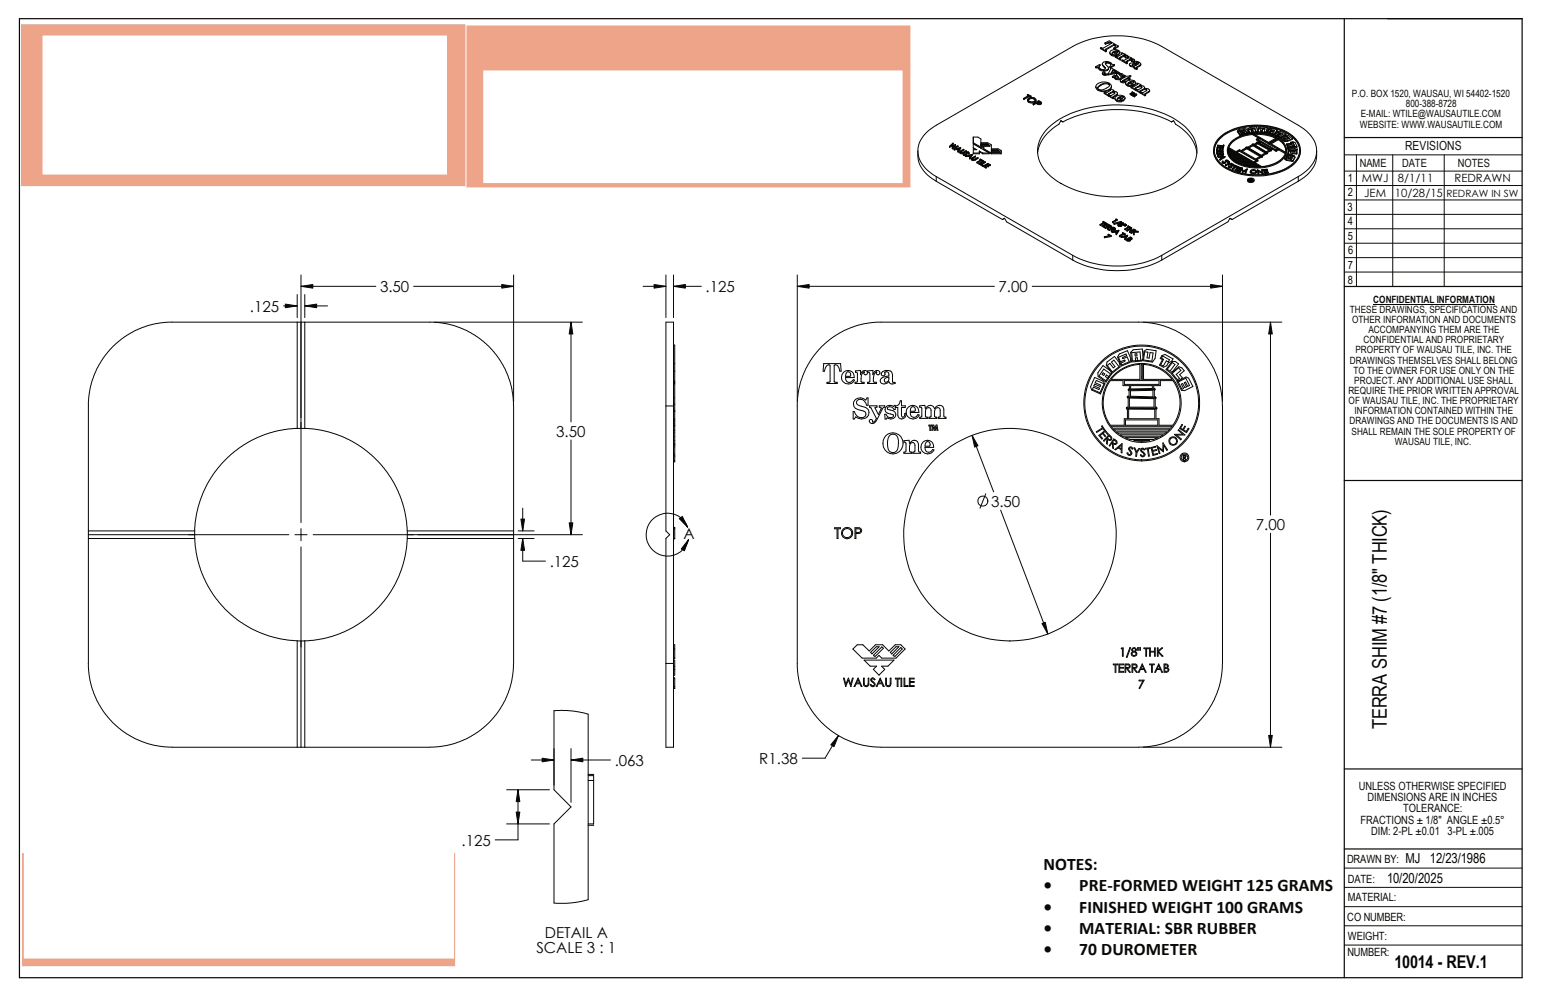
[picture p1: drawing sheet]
<svg xmlns="http://www.w3.org/2000/svg" width="432mm" height="279mm" viewBox="0 0 432 279" stroke-linecap="round" stroke-linejoin="round" font-family="sans-serif">
<defs><g id="words">
<text font-size="5.6" fill="#040503" x="386.6" y="203.3" transform="rotate(-90 386.6 203.3)">TERRA SHIM #7 (1/8&quot; THICK)</text>
<g font-size="4.9" fill="#090806">
<text x="290.9" y="242.6">NOTES:</text>
<text x="290.9" y="248.5">•</text>
<text x="300.9" y="248.5">PRE-FORMED WEIGHT 125 GRAMS</text>
<text x="290.9" y="254.5">•</text>
<text x="300.9" y="254.5">FINISHED WEIGHT 100 GRAMS</text>
<text x="290.9" y="260.4">•</text>
<text x="300.9" y="260.4">MATERIAL: SBR RUBBER</text>
<text x="290.9" y="266.3">•</text>
<text x="300.9" y="266.3">70 DUROMETER</text>
</g>
<text font-size="4.9" fill="#040503" x="388.7" y="269.9">10014 - REV.1</text>
<g font-size="4.2" fill="#090806">
<text x="105.9" y="81.5">3.50</text>
<text x="196.7" y="81.5">.125</text>
<text x="278.4" y="81.5">7.00</text>
<text x="69.7" y="87">.125</text>
<text x="155.1" y="121.8">3.50</text>
<text x="276.3" y="141.4">3.50</text>
<text x="350.1" y="147.8">7.00</text>
<text x="153.2" y="158.2">.125</text>
<text x="171.4" y="213.6">.063</text>
<text x="211.7" y="213.1">R1.38</text>
<text x="128.7" y="235.8">.125</text>
<text x="151.9" y="261.5">DETAIL A</text>
<text x="149.5" y="265.6">SCALE 3 : 1</text>
</g>
<text font-size="4.2" fill="#040503" x="190.5" y="150.3">A</text>
<g font-size="3.8" fill="#040503">
<text x="391.8" y="240.6">MJ 12/23/1986</text>
<text x="386.7" y="246.1">10/20/2025</text>
</g>
<text font-size="3.5" fill="#0d0b08" x="391.7" y="41.7">REVISIONS</text>
<g font-size="3.2" fill="#0d0b08">
<text x="379.1" y="46.5">NAME</text>
<text x="390.8" y="46.5">DATE</text>
<text x="406.4" y="46.5">NOTES</text>
<text x="378.8" y="220.2">UNLESS OTHERWISE SPECIFIED</text>
<text x="381.2" y="223.4">DIMENSIONS ARE IN INCHES</text>
<text x="391.1" y="226.5">TOLERANCE:</text>
<text x="379.2" y="229.7">FRACTIONS ± 1/8&quot; ANGLE ±0.5°</text>
<text x="382.2" y="232.9">DIM: 2-PL ±0.01 3-PL ±.005</text>
</g>
<g font-size="3.2" fill="#090806">
<text x="375.7" y="50.7">1</text>
<text x="379.6" y="50.8">MWJ</text>
<text x="389.7" y="50.8">8/1/11</text>
<text x="405.4" y="50.8">REDRAWN</text>
<text x="375.7" y="58.8">3</text>
<text x="375.8" y="54.8">2</text>
<text x="380.3" y="54.8">JEM</text>
<text x="388.8" y="54.8">10/28/15</text>
<text x="375.8" y="62.8">4</text>
<text x="375.8" y="66.9">5</text>
<text x="375.8" y="70.8">6</text>
<text x="375.8" y="75.1">7</text>
<text x="375.8" y="79.1">8</text>
<text x="375.5" y="240.7">DRAWN BY:</text>
<text x="375.8" y="246.1">DATE:</text>
<text x="375.8" y="251.4">MATERIAL:</text>
<text x="375.6" y="256.8">CO NUMBER:</text>
<text x="375.8" y="262.1">WEIGHT:</text>
<text x="375.6" y="266.7">NUMBER:</text>
</g>
<g font-size="2.8" fill="#090806">
<text x="376.9" y="27.1">P.O. BOX 1520, WAUSAU, WI 54402-1520</text>
<text x="391.9" y="29.9">800-388-8728</text>
<text x="379.1" y="35.6">WEBSITE: WWW.WAUSAUTILE.COM</text>
<text x="379.3" y="32.7">E-MAIL: WTILE@WAUSAUTILE.COM</text>
<text x="403.2" y="54.8">REDRAW IN SW</text>
<text x="376.3" y="87.3">THESE DRAWINGS, SPECIFICATIONS AND</text>
<text x="382.8" y="84.5">CONFIDENTIAL INFORMATION</text>
<text x="376.9" y="90.1">OTHER INFORMATION AND DOCUMENTS</text>
<text x="380.1" y="95.8">CONFIDENTIAL AND PROPRIETARY</text>
<text x="381.5" y="92.9">ACCOMPANYING THEM ARE THE</text>
<text x="376.3" y="101.4">DRAWINGS THEMSELVES SHALL BELONG</text>
<text x="377.9" y="98.6">PROPERTY OF WAUSAU TILE, INC. THE</text>
<text x="377.3" y="104.2">TO THE OWNER FOR USE ONLY ON THE</text>
<text x="377.5" y="107">PROJECT. ANY ADDITIONAL USE SHALL</text>
<text x="375.9" y="109.9">REQUIRE THE PRIOR WRITTEN APPROVAL</text>
<text x="375.9" y="112.7">OF WAUSAU TILE, INC. THE PROPRIETARY</text>
<text x="376.2" y="118.3">DRAWINGS AND THE DOCUMENTS IS AND</text>
<text x="377.6" y="115.5">INFORMATION CONTAINED WITHIN THE</text>
<text x="376.8" y="121.2">SHALL REMAIN THE SOLE PROPERTY OF</text>
<text x="388.8" y="124">WAUSAU TILE, INC.</text>
</g>
</g></defs>
<g fill="none" stroke="#0d0b08" stroke-width=".28">
<path d="M374.7 59.8h49.6M374.7 55.8h49.6M374.7 51.7h49.6M374.7 47.7h49.6M374.7 43.2h49.6M378.1 43.2v36.7M388.2 43.2v36.7M402.6 43.2v36.7M374.7 63.8h49.6M374.7 75.9h49.6M374.7 71.8h49.6M374.7 67.8h49.6"/>
<path d="M374.7 242.1h49.6M374.7 258.1h49.6M374.7 252.8h49.6M374.7 247.4h49.6M374.7 263.5h49.6"/>
</g>
<path d="M5.4 5.2v267.4h418.9v-267.4h-37.5" fill="none" stroke="#090806" stroke-width=".34"/>
<path d="M5.4 5.2h418.9M374.7 5.2v267.4M374.7 38.4h49.6M374.7 79.9h49.6M374.7 134h49.6M374.7 214.4h49.6M374.7 236.7h49.6" fill="none" stroke="#0d0b08" stroke-width=".34"/>
<g fill="none" stroke="#040503" stroke-width=".28">
<path d="M305.4 18.6l.1 .3M305.4 18.6l.1 .1M305.5 18.7v.2M306.1 18.9l.5 .6M306.1 18.7l.5 .6M306.1 18.9h-.6M306.1 18.7v.2M306.1 18.7h-.6M306.6 19.5l1.1 .4M306.6 19.3l1.1 .3M306.6 19.3v.2M306.7 18.1l-.3 .8"/>
<path d="M306.7 18.1l-.3 .3a1.01 1.01 0 0 0 .7 .9 1.01 1.01 0 0 0 1.1-.2l-.1-.2M306.7 18.1l-.2-.1-1.1 .6M306.7 13.4l1.6 1M306.7 13.4l1.6 .8M307.3 17.8v.2M307.3 18l.5 .8M307.7 19.6v.3M307.8 18.8l.3 .3v-.2M307.8 18.5l.3 .4M307.8 18.5v.3M308 12l.2 .3M308 12l1.2-.6 2.5 1.4"/>
<path d="M308 12l.2 .1M308.1 13.8v.1M308.1 13.9l.3 .2M308.1 13.8v.2M308.2 12.1v.2M308.3 17.7l-.2 .1M308.3 17.7h1.1M308.3 17.5l1.1 .1M308.3 17.5l-.2 .4 .8 .8a.47 .47 0 0 1-.2 .7M308.3 14.2v.2M308.3 17.5v.2M308.4 14.1l-.1 .3"/>
<path d="M308.4 14.1l-.1 .1M308.7 19.6l-1 .3M308.7 19.4l-1 .2M308.7 19.4v.2M309 19.2l-.3 .4M309 19v.2M309.4 17.7l.3 .4M309.4 14.6l.1 .5 .3 .4M309.4 17.6l.3 .4-.3 .6M309.4 17.6v.1M309.4 18.6l.2 .3M309.4 18.6l.2 .1"/>
<path d="M309.5 19.2l.1 .1M309.5 19l.1 .3M309.5 19l.3-.1 1.1 .7M309.5 19l.1 .1M309.6 19.1l-.7 1.5h-1.1M309.6 18.7v.2M309.8 12.1h-.8l-.8 .2M309.8 12.1l-2.3 1.4-.5-.2-.3 .1M309.8 11.9v.2M309.8 11.9h-.8l-.8 .2M309.8 15.2l.6 .3 .9-.1M309.8 15.2v.3"/>
<path d="M310.2 19.6l-.4 .8 1.2-.2 .2-.2-.1-.1M310.2 19.8l-.3 .6M310.2 19.6v.2M310.3 19.7l-.1 .1M310.3 19.7l.3 .1M310.3 19.5l.3 .1M310.3 19.5l-.1 .1M310.3 19.5v.2M310.3 14.6l-.3 .4M310.3 14.4l-.3 .4v.2l1.3 .4M310.3 14.4v.2M310.3 14.6l1.4 .8"/>
<path d="M310.3 14.4l1.4 .8M310.4 12.7h.3M310.4 12.4l.3 .1M310.4 12.7l-2.2 1.3M310.4 12.4v.3M310.4 12.4l-2.3 1.4M310.5 13.4l.1 .3M310.5 13.4l.1 .1M310.6 14.4l1-.2a.36 .36 0 0 1 0 .4 .36 .36 0 0 1-.5 .1zM310.6 19.8v.1M310.6 19.6v.2M310.6 19.6h.1"/>
<path d="M310.6 13.5v.2M310.6 19.6v.3M310.7 18.1h-.7a1.73 1.73 0 0 0-2.7-.5v.3l.5 .6M310.7 18.1v.2l-1.1 .6M310.7 18.1l-1.1 .6M310.7 12.7l.2 .2M310.7 12.5l.2 .5-.4 .4M310.7 12.5v.2M310.9 19.6l-.3 .3M310.9 19.6h-.3M310.9 15.7v.3l1.4 .7M310.9 15.7l1.4 .8"/>
<path d="M311 19.9v.2l.1-.2M311 19.9h.1M311 19.9l.2-.2 .8 .5M311.3 15.4v.2l-.4 .1-1.1-.2M311.6 14.4h-.8M311.6 14.2v.2M311.6 14.4h.1M311.7 15.2l.5-.5a1.54 1.54 0 0 0-1.4-1 1.54 1.54 0 0 0-1.4 .9l.1 .3 .3 .3M311.7 15.2v.2M311.7 12.8v.2l-1.1 .7M311.7 12.8l-1.1 .7M312.1 16.1v.2"/>
<path d="M312.1 16.1v.1M312.1 16.3l.3 .1M312.2 14.8l-.5 .6M312.2 14.5v.3M312.3 16.5v.2M312.4 16.4l-.1 .3M312.4 16.4l-.1 .1M312.5 16l-.3 .3M312.5 15.8v.2M312.5 15.8l-.4 .3M312.6 14.8l.1 .3v-.2M312.6 14.8l.1 .1"/>
<path d="M312.6 14.8l1 .3M312.7 14.9v.3l-1.2 .6-.6-.1M312.8 16.8v.2l1.3 .8M312.8 16.8l1.3 .8M313.6 15.7v.3M313.6 15.7l-1.1 .3M313.6 16l.1 .1M313.6 15.1l-.6 .4 1-.1 .4 .2-.1 .3M313.6 15.1v.3M313.7 15.6v.3M313.7 15.5h.3l-.3 .1M313.7 15.5l-1.2 .3"/>
<path d="M313.7 15.5v.1M313.7 15.9v.2M313.9 17.1v.2M313.9 17.3l.3 .2M314.1 17.6v.2M314.2 17.5l-.1 .3M314.2 17.5l-.1 .1M314.3 16.1h-.6M314.3 15.9h-.6M314.3 15.9v.2M314.3 16.9v.2M314.3 17.1l-.3 .2"/>
<path d="M314.3 16.9l-.4 .2M314.5 15.9l-.2 .2M314.5 15.7v.4v-.2M314.5 15.9h.1M314.5 15.9l1 .3M314.5 15.9v.3l-1.1 .6h-.6M314.8 18.1l.3 .4M314.8 17.9v.3M315.1 18.5l1 .2 .2 .5M315.1 18.3l1.1 .2 .1 .5M315.1 18.3v.2M315.5 17.1v-.3l-1.2 .3"/>
<path d="M315.5 17l.1 .2M315.5 16.2l-.7 .3 1-.1 .4 .2-.1 .3M315.5 16.2l-.1 .2M315.6 16.7v.3M315.6 16.6h.2l-.2 .1M315.6 16.6l-1.3 .3M315.6 16.6v.1M315.6 17v.2M315.6 18.1l.5-.2 .8 .2a.74 .74 0 0 1-1.3 0zM315.7 18.2h1M315.7 18v.2M315.7 18.2h-.1"/>
<path d="M316.1 17.3v.3M316.1 17.1l-.5 .1M316.1 16.9l-.5 .1M316.1 16.9v.2M316.2 17.5v.2l-.1-.2M316.2 17.5h.5M316.2 17.5l-.1-.2a1.27 1.27 0 0 1 1.9 .7l-.3 .2M316.3 16.7l-.2 .4M316.3 19.2l.6 .1M316.3 19l.6 .1M316.3 19v.2M316.7 17.7l-.2 .1"/>
<path d="M316.7 17.5v.2M316.8 18.8l-.1 .1 .2 .1M316.8 17.6l-.1 .1M316.8 17.4l-.1 .1M316.8 17.4v.2M316.9 17.6h-.1M316.9 17.4h-.1M316.9 17.4v.2M316.9 19.1v.2M316.9 19v.3M316.9 19v.1M317 17.5l-.1 .1"/>
<path d="M317 17.5l.3 .2M317 17.3l.3 .1M317 17.3l-.1 .1M317 17.3v.2M317.3 17.7h.1M317.3 17.4l.1 .3-.4 .3-1.2-.4h-.6l-.4 .2 .3 .5M317.3 17.4v.3M317.7 18.4l-.9 .6v-.2M317.7 18.2l-.9 .6M317.7 18.2v.2M318 17.8l-.3 .6M265.7 40l-.4 .6"/>
<path d="M265.7 40l-1 .8M265.7 40l-.7 .6 1.4-.3M271.3 39.8l2.1 1.2M285.3 27.4l.2 .3M285.3 27.4l.2 .1M285.5 27.5v.2M286.4 26.4l.2 .3M286.4 26.4l1 .4M286.4 26.4l.4 .2-1.5 .8M286.4 27.8l.1 .5 .3 .2M286.8 28.5a1.77 1.77 0 0 0 1.7 0M286.8 28.3a1.77 1.77 0 0 0 1.7 0"/>
<path d="M286.8 28.3l-.4-.5a1.4 1.4 0 0 1 2.4 .1l-.3 .4M286.8 28.3v.2M286.9 27.4l-.2 .2a1 1 0 0 0 .9 .8 1 1 0 0 0 1-.6l-.3-.3M286.9 27.4l1-.1 .4 .2M286.9 27.6l-.2 .3M286.9 27.6l.6-.1 .8 .1M286.9 26.9l-1.4 .8M286.9 26.9l.3 .2M286.9 26.7v.2M286.9 27.4v.2M286.9 26.7l.3 .2M286.9 26.7l-1.4 .8"/>
<path d="M287.2 26.9v.2M287.4 26.8l-.2 .3M287.4 26.8l-.2 .1M288 29l.1 .3M288 29h.1M288.1 29v.3M288.3 27.6l.2 .3M288.3 27.5v.1M288.5 28.3v.2M288.8 28.1l-.3 .4M288.8 27.8v.3M288.8 28.8l-.7 .5"/>
<path d="M288.8 28.8l.2 .1M288.8 28.6l.2 .1M288.8 28.6l-.7 .4M288.8 28.6v.2M289 28.9l.4 .2M289 28.7l.4 .2M289 28.7v.2M289.4 28.9v.2M289.6 28.2l-.6 .3 .8 .3 .3-.1-.3-.3M289.6 28.2l.2 .2M289.6 28.4l-.4 .3M289.6 28.4l.2 .2"/>
<path d="M289.6 28.2v.2M289.8 28.6l.2 .1M289.8 28.4v.2M290.1 29.1h-.7M290.1 28.9l.1-.5-.6-.3-1.6 .9M290.1 28.9h-.7M290.1 28.9v.2M290.3 28.6l-.2 .5M292.2 35.7a27.5 27.5 0 0 1 18-6.4 30.2 30.2 0 0 1 19.2 5.2 8.8 8.8 0 0 1 3.3 11.4 19.4 19.4 0 0 1-12.7 8 34.3 34.3 0 0 1-25.2-3.3 10.3 10.3 0 0 1-5.5-9.6l.7-2.3 1-1.6zM295.7 33.7l-.5 .9a10.9 10.9 0 0 0-5.9 8.1M295.7 33.7l.6 .3M296.3 34a34.9 34.9 0 0 1 30.3 0"/>
<path d="M305.5 24.3l.6 .9M305.5 24.1v.3M306.1 25a3.2 3.2 0 0 0 3.1 0M306.1 25a.89 .89 0 0 1-.4-1.4 2.91 2.91 0 0 1 4.1 .2v.4l-.6 .8M306.1 25v.2M306.8 23.8l-.8 .8M306.8 23.6v.2M307.3 20.6l.3 .3M307.3 20.4v.2M307.6 20.9l.4 .1M307.6 20.7l.4 .1M307.6 20.7v.2"/>
<path d="M307.8 25.9v.2l1.1 .7M307.8 20.5v.1M307.8 25.9l1.1 .6M307.9 20.4h.1a.33 .33 0 0 0-.4-.3 .33 .33 0 0 0-.2 .4l.2 .2M307.9 20.4l-.1 .1M308 20.8v.2M308.1 20.3l-.2 .4v-.3M308.9 26.5v.3M309 20.9l-1 .1M309 26.2v.1M309 20.7l-1 .1M309 20.7v.2"/>
<path d="M309 26.2v.2M309 26.3l.1 .1M309 23.3l.3 .3a2.14 2.14 0 0 1-3.3 1 1.02 1.02 0 0 1 .8-1M309 23.3l-.9-.1-1.3 .4M309 23.5l-.9-.1-1.3 .4M309 23.5l.3 .3M309 23.3v.2M309.1 26.4v.4l1.2 .7M309.1 26.6l-.2 .2M309.1 26.4l-.2 .1M309.2 25.1a3.1 3.1 0 0 1-3.1 .1M309.2 25v.1"/>
<path d="M309.5 24.9v.3M309.5 24.9l-.3 .2M309.5 24.9v.1M309.5 24.9l.2-.1 .8 .4M309.5 25v.2l-1 .7h-.7M309.5 25.2h.1M309.5 25v.2M309.6 26l-.6 .4M309.6 25.8l-.6 .4M309.6 25.8v.2M309.8 24.3l-.3 .6M309.8 24v.3"/>
<path d="M310.1 21.3l.2 .3M310.1 21.3l.2 .2M310.3 21.6h.3M310.3 21.5v.1M310.3 27.3v.2M310.3 26.9v.2M310.3 27.1l.1 .1M310.4 27.2l-.1 .3M310.4 27.2l-.1 .1M310.5 25.2l-.4 .3 1 .1 .4 .3-.3 .5M310.5 25.2l-.1 .3M310.6 21.6l.3 .5"/>
<path d="M310.6 21.4l.3 .4M310.6 21.4v.2M310.6 21.4l-.3 .1M310.7 25.9l-1.1 .1M310.7 25.7l.1 .2-.2 .3-.8 .4-.7 .1 1.2 .6M310.7 25.7l-1.1 .1M310.7 25.9l.1 .1M310.7 25.7v.2M310.8 27.3v.3M310.8 27.6l.4 .6M310.9 22.1l.6 .1 .8-.1M310.9 21.8l.6 .2 .8-.1"/>
<path d="M310.9 21a.58 .58 0 0 0 .2 .7 .58 .58 0 0 0 .8 0l-.2-.3M310.9 21v.4M310.9 21.8v.3M310.9 21l-.2-.1-.6 .4M311.2 26.6l-.9 .5M311.2 26.4l-.9 .5M311.2 26.4v.2M311.2 21l.2 .3M311.2 28.2l.6 .2h.9v-.2M311.2 28l.6 .2h.9M311.2 20.8v.3M311.2 28v.2"/>
<path d="M311.3 20.2l.5 .1M311.3 20.4l-2.3 .5M311.3 20.4h.4M311.3 20.2l-2.3 .5M311.3 20.2v.2M311.4 21.3l.3 .3M311.4 21.1l.3 .3M311.4 21.1v.2M311.5 26l-.3 .6M311.7 21.6l.1 .2M311.7 21.4v.2M311.8 27.4l-.4 .3"/>
<path d="M311.8 27.2l-.4 .5 1.3 .5M311.8 27.4l1.3 .8M311.8 20.3v.1M311.8 27.2v.2M311.8 27.2l1.3 .7M312 27.1l1.1-.2a.37 .37 0 0 1-.1 .4 .37 .37 0 0 1-.4 .1zM312 20.2v.2M312 20.2l-.2 .1M312 20.6v.2l.6 .1M312 20.6l.6 .1M312 20.6l.5 .9-.2 .4M312.3 21.9v.2"/>
<path d="M312.3 22.4v.3M312.3 22.6l.2 .3M312.5 22.9l.7 .2 .6-.2M312.5 21.5v.4l-.2 .2M312.5 22.7v.2M312.6 20.9l.3 .3M312.6 20.7l.2 .6M312.6 20.7v.2M312.8 21.3l.2 .3M312.8 21.3l.2 .1M313 22.4v.3M313 22.7h1"/>
<path d="M313 22.6v.1M313 21.4v.2M313 22.4v.2M313.1 27.9l.5-.7a1.75 1.75 0 0 0-2.8 .1l.4 .7M313.1 27.1l-.9 .1M313.1 26.9v.2M313.1 27.9v.3M313.1 27.1v.1M313.4 21.3l.3 .2-1.3 .7-.1 .4 .2 .1M313.4 21.3l.1 .2M313.4 21.4l-.4 .2M313.6 21h-.4a1.18 1.18 0 0 0-2-.1l.2 .2"/>
<path d="M313.6 21v.2M313.6 21l-.6 .4M313.6 27.3v.3l-.5 .6M313.8 23.1l.1 .5 .3 .3M314 22.7l-.8 .2-.7-.2M314 22.7h.1M314.2 23.9l1.1 .3 .4-.1v-.2M314.2 23.7l.6 .3 .9-.1M314.2 22l-1.2 .6M314.2 22l.6 .3M314.2 21.8v.2M314.2 23.7v.2"/>
<path d="M314.2 21.8l.6 .3M314.2 21.8l-1.2 .6M314.7 23.2l-.3 .3M314.7 22.9l-.3 .6 1.3 .4M314.7 22.9v.3M314.7 23.2l1.4 .7M314.7 22.9l1.4 .8M314.8 22.1v.2M315 22.8l1-.2a.36 .36 0 0 1 0 .5 .36 .36 0 0 1-.4 .1zM315 22l-.2 .3M315 22l-.2 .1M315 26.1l.2 .3"/>
<path d="M315 26.1l.2 .1M315.2 26.2v.2M315.2 21.2l-1.8 .1M315.2 21.2v.2l-.6 .3M315.2 21.2l-.7 .4 .5 .4M315.3 24.3v.2l1.1 .6M315.3 24.3l1.1 .6M315.3 26.3l-.1 .1M315.3 26.3l.2 .3M315.3 26.3l.2 .1M315.5 26.4v.2M315.5 26.4l.6-.2-.4 .3"/>
<path d="M315.6 25.7v.2M315.6 25.7l.5 .2M315.6 25.7l.1 .1-.7 .3M315.7 26.5l.1 .3M315.7 26.5l.1 .1M315.8 26.5l-.3 .1M315.8 26.1l-.4 .2M315.8 26.1h.1M315.8 25.9v.2M315.8 25.9h.1M315.8 25.9l-.6 .3M315.8 26.6l.7-.2-.4 .3"/>
<path d="M315.8 26.6v.2M315.9 25.9v.2M316 22.9h-.9M316 22.6v.3M316 22.9h.1M316.1 23.7l.5-.5a1.54 1.54 0 0 0-1.4-1 1.54 1.54 0 0 0-1.4 .9l.4 .6M316.1 23.7v.2M316.1 25.9v.1M316.1 25.9h-.2M316.1 26.7l.1 .3M316.1 26.7l-.3 .1M316.1 26.7l.1 .1"/>
<path d="M316.2 26.8v.2M316.4 26l-.1 .4M316.4 26l-1.1 .3M316.4 26l-.4 .4 .9-.1M316.4 24.9v.2M316.5 24.7h.1M316.5 24.5v.2M316.5 24.7l.1 .1M316.6 23.2l-.5 .7M316.6 23v.3M316.6 24.8l-.2 .3M316.6 24.8l-.2 .1"/>
<path d="M316.7 25.1l1.1 .8M316.7 25.1l1.1 .6M316.9 26.3v.2l-.7 .5M316.9 26.3l-.7 .5M316.9 23.3l.2 .3M316.9 23.3l.2 .1M316.9 23.3l1.1 .3M317.1 23.6l-1.2 .7h-.6M317.1 23.4v.2M317.1 23.4v.1M317.2 24.3h1M317.2 24.1h1"/>
<path d="M317.2 24.3l-.7 .4M317.2 24.1l-.7 .4M317.2 24.1v.2M317.8 25.7v.2M317.8 25.3v.2M317.8 25.5l.2 .1M318 23.6l-.4 .3 1.2 .1 .3 .4-.2 .3h1.1l.5 .5M318 23.6l-.1 .3M318 25.6v.4l1.2 .7M318 25.8l-.2 .1M318 25.6l-.2 .1M318.2 24.1l.1 .2-.2 .3-.9 .5h-.5"/>
<path d="M318.2 24.3l.1 .1M318.2 24.1v.2M318.6 25.1h1M318.6 25.1l-.7 .4M318.6 24.9l-.8 .4M318.6 24.9v.2M319.1 24.3v.3M319.2 26.5v.2M319.2 26.1v.2M319.2 26.3l.2 .1M319.4 26.4l-.2 .3M319.4 26.4l-.2 .1"/>
<path d="M319.6 24.9l.1 .2-.2 .3-1 .5-.5-.1 1.2 .7M319.6 24.9l-.6-.1-.4 .1M319.6 24.9v.2M319.6 25.1l.1 .1M320.1 25.6v.2M320.1 25.8l-.9 .5M320.1 25.6l-.9 .5M320.5 25.4l-.4 .4M320.5 25.2l-.4 .4M320.5 25.1v.3M327.2 33.7l.5 .9a10.9 10.9 0 0 1 5.9 8.1M327.2 33.7l-.6 .3"/>
<path d="M339.7 38.6a15.8 15.8 0 0 1 13-3.6 12 12 0 0 1 9.4 5 5.1 5.1 0 0 1-2.8 6.6 18.2 18.2 0 0 1-18.8-.7 4.7 4.7 0 0 1-.8-7.3zM340 38.6a16 16 0 0 1 13.1-3.4 11.9 11.9 0 0 1 8.6 4.6 4.9 4.9 0 0 1-2.4 6.6 17.9 17.9 0 0 1-18.6-.6 4.6 4.6 0 0 1-.7-7.2zM343.4 39.4a12 12 0 0 1 14.1 .1 3.3 3.3 0 0 1-.8 5.5 12.2 12.2 0 0 1-13.2-.5 3.2 3.2 0 0 1-.1-5.1zM344.9 36.5l.8 1.3M344.9 36.5l.8 1.1M344.9 36.5l.3-.3 2-.5 .7 1M345.6 36.4v.2M345.6 36.4l.4 .7M345.6 36.6l-.4 .1M345.6 36.6l.4 .7M345.7 37.6v.2M346 37.1v.2"/>
<path d="M346.2 36.2v.2M346.2 36.2l-.3 .1 .4 .7M346.2 36.2l.5 .7M346.2 36.4l-.2 .1M346.2 36.4l.5 .7M346.3 37v.2l-.3 .1M346.3 37l-.3 .1M346.7 36.9v.2M347 36.9h-.3M347 36.9v.2h-.3M347 36.1l.6 .9-1.9 .5-.6-1 .5-.1M347 36.1l-.5 .1 .5 .7"/>
<path d="M347 36.3l-.3 .1M347 36.3l.5 .7M347 36.1v.2M347.8 37.3l-2.1 .5M347.8 37.1l-2.1 .5M347.8 37.1v.2M347.9 35.9l.3 1.4M347.9 35.9l.3 1.1M347.9 36.7l-.1 .6M347.9 36.7l-.1 .4M348.2 37v.3M348.8 36v.5"/>
<path d="M348.8 36v.3l.4-.1M348.8 36.1h-.7M348.8 36.2v.3M348.8 36h.4M348.9 36.5l.1 .4M348.9 36.5h.4l.1 .3M349.1 37.3a8.1 8.1 0 0 0-6.4 3.3l-.2 .5 2 1.2 1-.6 .4 .3 1.4-1 .5 .1 1.3-.9 .4 .1 .9-.7 .8-.2-1-.6M349.1 37.5a7.6 7.6 0 0 0-6.6 3.6M349.1 37.3v.2M349.1 37.3l1.8 1.1-.7 .4M349.1 37.5l1.7 1M349.1 37v.2"/>
<path d="M349.1 37.2l-.9 .1M349.1 37h-.9M349.2 36v.2M349.2 36.2v.2l-.4 .1M349.2 37l-.1 .2M349.2 37l.1 .1M349.2 36.8l.1 .1M349.2 36.8l-.1 .2M349.2 36.8v.2M349.3 36.9v.2M349.4 37.3l3.4 .2 3 .9-2.2 1.3zM349.4 36.8h.1"/>
<path d="M349.7 37.5l3.1 .2 2.8 .9M349.8 35.8l.3 .9-.7 .1M349.8 35.8l-1.7 .1 .3 1 .6-.1-.1-.3M349.8 35.9l-.6 .1M349.8 35.9l.3 .8M349.8 35.8v.1M350.2 38.8v.2l.7 .5M350.3 36.8v.2M350.3 39.7v.1M350.3 37l-1 .1M350.3 36.8l.2-.3-.1 .3M350.3 36.8l-1 .1"/>
<path d="M350.4 36.8v.2l2.1 .2M350.4 36.8l2.1 .2M350.5 36.8l-.2 .2M350.5 39.7v.1M350.5 39.9v.2M350.5 39.7l3.8 2.1M350.9 39.8l.4-.3 3.2 1.8-.4 .3zM350.9 35.7v.2M350.9 35.7l.6 .1M350.9 35.7l-.3 1M350.9 35.9l-.2 .8M350.9 35.9l.6 .1"/>
<path d="M351.2 38.7l-.4 .2M351.2 38.5l2.4 1.4M351.2 38.5l-.6 .3 5.1 3 .6-.4-2.5-1.4M351.2 38.7l2.4 1.4M351.2 38.5v.2M351.3 39.7l3.1 1.7M351.3 39.7l-.3 .1M351.3 39.5v.2M351.4 36.4l.4 .1v.2M351.4 36.4v.3h.4M351.5 35.8h.1M351.5 35.8l-.1 .6"/>
<path d="M352 35.8l.6 .1-.2 1-1.8-.2M352 35.8l-.2 .9M352 35.8v.2l.6 .1M352.5 37v.2M352.8 37v.2l1.9 .4M352.8 37l1.9 .4M353 36.8l-.5 .4M353.1 36.5v.2M353.1 36.5l-.6 .5M353.2 36.7v.2M353.2 36.7l.8 .2M353.2 36.7h.1"/>
<path d="M353.2 36.9v.1M353.2 36.9l.8 .2M353.3 35.6l-.2 1.1M353.3 35.6l-1.9-.2-.7 .2-.2 .8-.3-1-1.8 .2-.5 .3M353.3 35.6l-.2 .9M353.6 39.9v.2M353.7 36l-.3 .5 .8 .3M353.7 36l1.6 .4-.1 .2-1-.2 .8 .3-.3 .6-1.6-.4 .1-.2M353.7 36v.2M353.7 36.2l-.2 .4M353.7 36.2l1.5 .3M354 36.9v.2"/>
<path d="M354.1 39.7l-.5 .2M354.1 39.7l.1 .1-.4 .2M354.1 39.7v.1M354.2 36.8l-.2 .1M354.2 36.7h.1M354.2 36.8l-.2 .3M354.2 36.4v.3M354.2 39.6l2-1-1.8 1.1zM354.2 36.7l.7 .2M354.7 37.4v.2M355 37.5l-.3 .1M355 37.5v.2l.7 .4"/>
<path d="M355 37.5l.7 .3M355.4 37.1l-.7 .3M355.4 37.1v.1M355.7 38.1h.2M355.7 37.8v.3M355.7 37.8l.2 .1M355.9 37.9v.2l.7 .4M355.9 37.9l.7 .4M356 36.2l-.4 .9M356 38.6v.1M356 36.2l-1.7-.4-.7 .1-.8 1.1M356 36.2l-.6 .9"/>
<path d="M356.1 37.9h.1M356.4 38.9l1.4 1.3 .6 1.8M356.4 36.7v.3M356.4 38.7v.2M356.4 38.9l-2.1 1.2M356.4 36.7l1.3 .7-1.1 .7-.5-.2M356.4 36.7l-1.1 .8 .4 .3 .4-.3 .3 .1M356.4 37l-1 .6M356.4 37l1.1 .5M356.4 37.3l.3 .4M356.4 37.6l-.2 .4M356.4 37.6l-.3 .3"/>
<path d="M356.4 37.3l.3 .2M356.6 38.3l.5-.1-.3 .2M356.6 38.3v.2M356.7 37.5v.2M356.8 38.4v.2l1.2 .9M356.8 38.4l-.2 .1M356.8 38.4l1.2 .9M357 37.3l-.3 .4M357 37.3l-.3-.2-.3 .2M357 37.3l-.3 .2M357.8 38.5l.3 .2M357.8 38.5l.3 .4"/>
<path d="M358 39.3v.2M358.1 38.7v.2M358.4 37.3l-.3 .5M358.4 37.8l.4 .3M358.4 37.8l-1.4 .6 1.1 .8 1.4-.6-.4-.3M358.4 37.3l-1.4-.7h-.8l-1.2 .9M358.4 37.3l-1.1 .8 1.1-.5 .7 .2 1.2 .9M358.4 38l.2 .1M358.4 38l-1.2 .5M358.4 37.8v.2M358.8 38.1h.1M358.8 38.1l-1 .4"/>
<path d="M358.9 39.4l-.9 .1M358.9 39.2v.2M358.9 39.2l-.9 .1M359.1 38.3v.2M359.1 38.3l-1 .4M359.1 38.5l-1 .4M359.1 38.5l.2 .2M359.7 39.7l.1 .3M359.7 39.7l.2 .3-1.3 .1M359.7 39.7l.7-.2 .6 .3 .5 1M360.3 38.7v.2l-1.4 .5M360.3 38.7l-1.4 .5"/>
<path d="M360.4 39.7l-.4 .1 .1 .2M360.4 39.7l.5 .9h-.5l-.1-.2-1.3 .2-.1-.4 1.2-.2M360.4 39.9h-.4M360.4 39.9l.4 .7M360.4 39.7v.2M255.9 42.1a8.6 8.6 0 0 0 5.1 8.4M261 49.2a8.3 8.3 0 0 1-5.1-7.8 9.2 9.2 0 0 1 5.1-6.5l38-21.9a27.2 27.2 0 0 1 24.8 0l38.1 21.9a8.4 8.4 0 0 1 5.1 7.9 9.2 9.2 0 0 1-5.1 6.4M261 49.2l38 22M261 49.2v1.3M261 50.5l18.4 10.7 .6-.3 .6 .9 18.4 10.7M264.7 41h.1M264.7 40.8l1.4-.3-.6 .8"/>
<path d="M264.7 40.8h.1M264.7 40.8v.2M265.5 41.5h.1M265.5 41.3h.1M265.5 41.3v.2M265.9 40.8l-1.2 .2M265.9 41.5l.2 .3M265.9 41.5l.2 .1M266.1 41.6v.2M266.4 40.3l-.4 .7M266.4 40.3l-.6 .8 1.3-.3M266.7 41.7l-.6 .1"/>
<path d="M266.7 41.7l.4 .3M266.7 41.5l.5 .3-.2 .3M266.7 41.5l-.6 .1M266.7 41.5v.2M266.8 41.4l.7-.1-.2 .4zM267 42.1l.1 .3M267 42.1l.1 .1M267.1 40.8v.1l-1.6 .6M267.1 40.8l-1.6 .5M267.1 42.2v.2M267.4 41.5l-.3 .1M267.5 42.5l.2 .3"/>
<path d="M267.5 42.3v.3M267.7 42.6v.2M267.8 42.2v.2l.2-.1M267.8 41.1l-.7 1.3M267.8 41.1l-.7 1.1M267.8 41.1l-1.9 .4M268 42.1l-.2 .1M268 42.1v.2M268.5 43.1l.2 .2M268.5 42.9v.3M268.6 42.7l-.9 .1M268.6 42.5l-.9 .1"/>
<path d="M268.6 42.5v.2M268.7 43.3h.7M268.7 43.1h.7M268.7 41.7l-1.1 .5 .1 .4M268.7 41.7v.2l-.7 .4M268.7 43.1v.2M268.7 41.7l-.7 .4M268.7 42.8a.33 .33 0 0 0 .3 .3 .33 .33 0 0 0 .3-.1M268.7 42.8l-.2 .1 .2 .2M268.7 42.8v.2M269.2 43.4l.1 .3M269.2 43.4l.1 .1"/>
<path d="M269.3 42.5v.5M269.3 42.5l.6-.2 .2 .2-.2 .2M269.3 43.5v.2M269.4 42.1l-.9 .4a.41 .41 0 0 1-.4 .1 .41 .41 0 0 1-.3-.4M269.4 42.1v.2l-.8 .4M269.4 43.1v.2M269.4 42.1l-.8 .4M269.5 43.1l-.1 .2M269.5 42.7h.1M269.5 42.7h.3M269.5 42.5h.3M269.5 42.5l-.1 .6"/>
<path d="M269.5 42.5v.2M269.5 42.9v.3M269.8 42.7l.1 .1M269.8 42.5h.1M269.8 42.5v.2M269.9 42.6l.2 .3M269.9 43.6l-.6 .1M269.9 43.6l.5 .3M269.9 43.3l.6 .4-.2 .3M269.9 43.3l-.6 .2M269.9 43.3v.3M270.1 42.6v.3"/>
<path d="M270.1 42.8v.1M270.1 43.3l.7-.1-.2 .4zM270.3 44l.1 .3M270.3 44l.1 .1M270.4 44.1v.2M270.6 43.4l-.2 .1M270.8 44.2l.2 .5M271 44.5v.2M271.1 44.1v.2l.1-.1M271.1 43.1l-.7 1.2M271.1 43.1l-.7 1M271.1 43.1l-1.9 .3"/>
<path d="M271.1 43.1h.1M271.2 44l-.1 .1M271.2 44v.2M271.3 41.2l1 .5h-1v1.2h1.7v-.8l1 .6M271.3 42.7h1.7M271.9 44.6l-.9 .1M271.9 44.4l-.9 .1M271.9 41.7l-.6-.3v-1.3l4.5 2.6M271.9 44.4v.2M271.9 43.6l-1.1 .5 .2 .4M271.9 43.6v.2l-.7 .4M271.9 43.6l-.7 .4"/>
<path d="M272.3 45.2l.2 .3M272.3 45.2l.2 .1M272.5 45.3v.2M272.6 44l-1 .5-.5-.1v-.3M272.6 44v.2l-.7 .4M272.6 44l-.7 .4M272.9 45.6h.1M272.9 45.6l.1 .2M273 45.6v.2M273 42.3l1 .6M273.2 44.4l.1 .3M273.2 44.4l.7 .3"/>
<path d="M273.2 44.4l.2 .2-1.1 .6M273.3 45.8v.2l.6 .4M273.3 45.8l.6 .3M273.4 41.2l-2.1-1.2v-1.8h1.3l.8 .5v1.1h1.9l1.1 .6v1.1h1.8l.9 .5v.9h-2.7M273.4 41h.8v.7l2.2 1.2M273.4 41.2h.8M273.4 40.5h2.5v.3h-2.3zM273.4 40h1.7l.4 .3h-2.1zM273.4 41v.2M273.6 44.8l-1.1 .7M273.6 44.8l.2 .2M273.6 44.6l.2 .2"/>
<path d="M273.6 44.6l-1.1 .7M273.6 44.6v.2M273.6 40.7h2.3M273.8 44.8v.2M273.9 46.1v.3M273.9 44.7l-.1 .3M273.9 44.7l-.1 .1M274 42.7v.2M274 42.7h1.8M274 46.1l-.1 .3M274 46.1h-.1M274.1 46.3l.7 .6"/>
<path d="M274.1 46.3l.7 .4M274.2 44.9l-1.2 .9M274.2 44.9l-1.2 .7M274.2 44.9l-1.3 .7M274.2 41.5l2.2 1.2M274.7 45.1v.2l-1 .6M274.7 45.1l-1.4 .7M274.7 45.1l-1.1 .7 .4 .3M274.8 46.2l-.3 .2M274.8 46.2l.6 .3M274.8 46l.6 .3M274.8 46l-.4 .2 .6 .4"/>
<path d="M274.8 46v.2M274.8 46.7v.2M275 46.6l-.2 .3M275 46.6l-.2 .1M275.1 40.3h.1M275.1 40v.3M275.3 45.9l-.2 .1M275.3 45.9l.6 .3M275.3 45.7l.6 .3M275.3 45.7l-.3 .2 .5 .3M275.3 45.7v.2M275.4 46.3v.2"/>
<path d="M275.5 46.2l-.1 .3M275.5 46.2l-.1 .1M275.8 42.7v.2h-1.8M275.9 46v.2M276.1 45.9l-.2 .3M276.1 45.9l-.7-.3-1.3 .7M276.1 45.9l-.2 .1M276.4 42.7h2.7M276.4 41.7h1.6l.5 .3h-2.1zM276.4 42.7v.2M276.4 41.9h1.6M276.4 42.4l2.2 .1v-.3h-2.2l.1 .3"/>
<path d="M278 41.9l.1 .1M278 41.7v.2M338.3 41.9a6.1 6.1 0 0 0 4.3 5.5 18.1 18.1 0 0 0 18-1.5 4.9 4.9 0 0 0 1.9-4M338.5 42a7.2 7.2 0 0 1 5.7-5.8 17.6 17.6 0 0 1 16.2 2.2l1.3 1.6 .5 1.1 .1 .9M339.2 41.6v.5h.4M339.2 42.3v.4M339.2 41.9h.8l-.8 .4M339.2 42.3v.2M339.2 41.6h.1M339.2 42.5v.2M339.3 42.8l1.7-.3 .1 .5M339.3 42.8v.3"/>
<path d="M339.3 42.8h.1M339.3 41.8h-.1h1.7M339.3 41.6v.2M339.4 40.6v.2l1.4 .1M339.4 40.6l1.5 .2-.1 .2M339.4 41.3l-.1 .5M339.4 41.3l.7 .1M339.4 43.4l.1 .2M339.4 41.1v.2M339.4 43.3l.1 .3M339.4 41.1h.7l-.1 .5M339.4 41.1l-.1 .5"/>
<path d="M339.6 43.6v.3M339.6 43.6h.1M339.6 43.6h1.9v.3l-1.4 .8M339.6 43.9h.6M339.6 43.6l.6 .1M339.8 43l-.5 .1M340 42.3l.4 .3M340 42.1l.1 .3h.3M340 42.3l-.8 .4M340 42.1l-.8 .4M340 42.1v.2M340 41.6l.1 .2"/>
<path d="M340 41.6h.2M340.1 44.6v.1M340.1 44.4v.3M340.1 42.8h.1M340.1 42.8l-.7 .5M340.1 42.8h-.8M340.1 43.1l.6 .3M340.1 42.9l.6 .3M340.1 42.1l.3 .2 .3-.2M340.1 42.1v-.2h.6v.2M340.1 42.9l-.7 .4M340.1 42.1h.6"/>
<path d="M340.1 43.1l-.6 .5M340.1 42.9v.2M340.2 43.7l.3 .4-.4 .3M340.2 43.9l.2 .3M340.2 43.7v.2M340.3 41.4l-.1 .4v-.2M340.3 41.4h.4M340.3 41.1l.5 .1-.1 .5M340.3 41.1l-.1 .5M340.3 41.1v.3M340.4 43.7h.7l-.5 .3zM340.4 42.4v.2"/>
<path d="M340.6 43.9h.2M340.7 45.1l.1 .4M340.7 41.7v.1M340.7 43.2v.2M340.7 42.1v.1M340.7 41.7h.2M340.8 45.5l.6 .1M340.8 45.3l.6 .1M340.8 45.3v.2M340.8 42.7l-.6 .1 .1 .1M340.8 42.7l.1 .1M340.8 41v.1"/>
<path d="M340.8 42.7l.1 .4-.1-.2M340.8 42.9h-.5M340.8 41h.2M340.9 42.4l-.2 .2M340.9 42.8l-.1 .3-.5-.2M340.9 41.8v.4M340.9 42.2l-.5 .2M340.9 41.7v.1M340.9 42.2v.2M340.9 42.1v.3M341 45l-.1 .2a.48 .48 0 0 0 .5 0 .48 .48 0 0 0 .3-.5 .36 .36 0 0 1 .4-.1 .36 .36 0 0 1 .2 .4M341 45h-.3l.1 .3"/>
<path d="M341 41.1l-.1 .7M341 45v.2M341 41.2h.1M341 41.1l-1.7-.1-.1 .6M341 41.1l-.1 .6M341 41v.2M341.1 43.2l-.4 .2M341.1 43l-.4 .2M341.1 43v.2M341.1 43.2h.1M341.2 40.5l-.2 .7M341.2 40.5l-.2 .1h-1.6"/>
<path d="M341.2 40.5l-.2 .5M341.4 45.4v.2M341.5 43.7l-1.4 .7M341.6 45.9l.2 .3M341.6 45.9l.2 .1M341.8 46v.2M341.8 44.7l-.4 .9M341.8 45l-.4 .4M341.8 44.7l.4 .1M341.8 44.7v.3M342.1 41.9a4.8 4.8 0 0 0 4.1 4.3 12 12 0 0 0 11.2-1.6l1-1.4 .2-1.3M342.1 45l.2 .3"/>
<path d="M342.1 45h.2M342.2 44.8v.2h-.4M342.2 44.8l-.1 .2M342.3 45v.3M342.3 41.7l8.4 4.8h-.6l-7.8-4.5zM342.3 41.9l8 4.6M342.4 44.8l-.1 .5M342.4 42.2l7.4 4.3h-.6l-6.8-4zM342.4 45.7v.2M342.4 45.9l-.6 .3M342.4 45.7l-.6 .3M342.4 46.3l.2 .5"/>
<path d="M342.4 41.3l9.1 5.2h-.5l-8.6-4.9zM342.4 41.3v.3M342.4 42.5l7 4M342.4 41.5l8.8 5M342.5 42.8l6.3 3.6-.7-.1-5.4-3.1zM342.6 46.8h.7M342.6 46.6h.7M342.6 46.6v.2M342.6 43.1l5.8 3.3M342.6 46.2l-.2 .2 .2 .2M342.6 46.2v.2M342.7 45.1l-.1 .5"/>
<path d="M342.7 45.1l-.1-.1-.3 .6-.7 .3M342.7 45.1l-.2 .5h.9M342.9 43.4l4.8 2.8-1-.2-3.5-2zM343.1 43.8l3.9 2.3M343.2 46v.4M343.2 46v.4l-.5 .1-.1-.3M343.2 45.8l-.8 .1M343.3 46.6v.2M343.4 46.6l-.1 .2M343.4 46.1h.3M343.4 45.9h.3M343.4 45.9l-.1 .7"/>
<path d="M343.4 45.6v.2M343.4 45.9v.2M343.4 46.3v.3M343.4 46.1h.1M343.4 45.6l-1 .1M343.5 47l.2 .3M343.5 47l.2 .1M343.7 47.1v.2M343.7 46.1l.1 .1M343.7 44.5l2.3 1.3zM343.7 45.9l.1 .4h.2l-.2-.5h-.4l-.2 .2M343.7 45.9v.2"/>
<path d="M343.8 46.1h.2M344.2 46.1l.1 .3M344.2 46.1l.8 .3M344.2 46.1l.3 .2-1 .7M344.3 47.3v.2l.8 .3M344.3 47.3l.8 .3M344.6 46.6l-.9 .7M344.6 46.6l.3 .1M344.6 46.4l.3 .1M344.6 46.4l-.9 .7M344.6 46.4v.2M344.7 42.4l.8-.4 4.8 2.7-.8 .5z"/>
<path d="M344.9 47.2l-.2 .1M344.9 47.2l.7 .2M344.9 46.9l-.3 .4 .6 .2M344.9 46.9l.7 .3M344.9 46.5v.2M344.9 46.9v.3M345 46.4l-.1 .3M345 46.4l-.1 .1M345.1 47.6v.2M345.2 47.5l-.1 .3M345.2 46.8l-.1 .1M345.2 46.8l.7 .2"/>
<path d="M345.2 47.5l-.1 .1M345.2 46.6l.7 .3M345.2 46.6l-.2 .3 .7 .2M345.2 46.6v.2M345.5 47.7l.2 .2M345.5 47.7l.2 .1M345.5 42v.2M345.5 42.2l4.6 2.6M345.5 42.2l-.6 .3M345.6 47.2v.2M345.7 47.1l-.1 .3M345.7 47.8v.1"/>
<path d="M345.7 47.1l-.1 .1M345.9 46.9v.1M346 46.8l-.1 .2M346 46.8l-.8-.3-.9 .8M346 46.8l-.1 .1M346.1 42.1l1.5-.8 3.8 2.2-1.4 .8zM346.2 47.3l.2 .8M346.2 47.3l-.5 .6M346.2 47.1l.2 .8M346.2 47.1l-.5 .7M346.2 47.1v.2M346.4 48.1h.1"/>
<path d="M346.4 47.9h.1M346.4 47.9v.2M346.4 47.9l1-.5-.3 .6M347.1 48l.2 .3M347.1 48l.2 .1M347.3 48.1v.2M347.3 41.1v.1M347.3 47.6l-.9 .5M347.6 41.5l3.6 2.1M347.6 41.5l-1.3 .7M347.6 41.3v.2M347.6 41.2l4.1 2.3"/>
<path d="M347.6 47.1l-.3 1.2M347.6 47.1l-1.1 .6-.2-.9-.8 .9M347.6 47.1h.1M347.6 47.1l-.3 1M347.8 50.2a.93 .93 0 0 0 .9 .7 .93 .93 0 0 0 .9-.7M347.9 49.9a1.11 1.11 0 0 1 1.7 .3 1.02 1.02 0 0 1-1 .5 1.02 1.02 0 0 1-.8-.6zM348 41.2l1.3-.8 3.5 2.1-1.2 .8zM348 50a.79 .79 0 0 1 1.3 .2 .7 .7 0 0 1-.7 .4 .7 .7 0 0 1-.6-.6zM348.1 50.2l.1 .3M348.5 50.1v.2M348.5 50.5h.1M348.5 50.3l-.3 .2"/>
<path d="M348.5 50.3h.1M348.5 50.1h.1M348.5 50.1l-.4 .1M348.5 47.8a.97 .97 0 0 1 1-.5 .97 .97 0 0 1 .8 .7l-.4 .4-.6 .1M348.6 50.1l.4 .1M348.6 50.5h.1M348.6 50.1l-.1 .4M348.6 50l-.6 .3M348.6 50.4h.4M348.6 50.2h.4M348.6 50.4v.1M348.6 50.2v.2"/>
<path d="M348.6 50.2v.3M348.7 47.8v.1M348.8 50h.1M348.8 50l-.2 .1M348.8 50v.2M348.9 50l.1 .2M348.9 50v.2M349 50.2l.1-.1-.3-.2-.7 .3M349 50.2v.2M349.1 50.1l.2 .2M349.1 40.2v.1M349.1 50.1l-.1 .3"/>
<path d="M349.3 40.2l3.9 2.4M349.3 40.2v.1M349.3 40.4v.2M349.3 40.6l3.4 2.1M349.3 40.6l-1.2 .7M349.3 48.3l-.6-.2-.2-.3 .2 .5 .6 .2M349.3 48.3v.2M349.5 47.4l.6 .3a.72 .72 0 0 1-.7 .6 .72 .72 0 0 1-.7-.5M349.5 47.4l-.6 .1-.2 .3M349.5 47.6l-.6 .1-.2 .3M349.5 47.6l.6 .3M349.5 47.4v.2"/>
<path d="M349.7 40.3l.8-.4 3.4 1.8-.9 .6zM350.3 47.8l-.4 .4-.6 .1M350.5 40.1l3.3 1.8M350.5 40.1l-.6 .4M350.6 47.4l.1 1.2M350.6 47.4l.1 .9M350.6 47.4l1.3 .6M350.6 44.7v.2l-.8 .5M350.7 48.3h.2M350.7 48.3v.3M350.8 47.8l1.2 .7M350.9 48.3l-.2 .3"/>
<path d="M351.6 43.6l-1.4 .9 .4 .2M351.6 43.9l-1.2 .6M351.6 43.6v.3M351.7 43.5h.1M351.7 47.3l.1 .7M351.7 47.3l.2 .7M351.7 47.3h.2l.2 1M352 43.6l-.1 .3h-.3M352 48.3h.1M352 48.3l-1.2-.7 .1 .7M352.1 48.5h-.1M352.1 48.3l-.1 .2"/>
<path d="M352.2 47.3l.4 1.1M352.2 47.3l.4 .9M352.6 48.2v.2M353 42.7l-1.3 .7 .2 .2h-.3M353 42.9l-1.1 .6M353 42.7v.2M353.2 42.6h.1M353.2 47.2v.3h-.7M353.2 47.2l-1 .1M353.2 47.2l-.8 .1 .2 .3h.8M353.4 42.6l-.1 .3h-.3M353.4 47.6v.2l-.7 .1"/>
<path d="M353.4 47.6l-.8 .2 .2 .3h.8M353.6 48.1v.2l-1 .1M353.6 48.1l-1 .1M353.8 40v.2l2.3 1.4M353.8 40l-.2 .1M354.1 41.9l-1 .5 .3 .2-.2 .1h-.2M354.1 42.1l-.8 .4M354.1 41.9v.2M354.2 40l2.2-1.3a3.7 3.7 0 0 1 2 3.8zM354.3 41.8h.1M354.7 41.4l-.4 .3 .1 .2h-.3M354.7 41.6l-.3 .5h-.3"/>
<path d="M354.7 41.4l1 .6M354.7 41.6l1 .6M354.7 41.4v.2M355.7 42v.2M356.4 41.6l2 1a6.9 6.9 0 0 1-5.8 3.8h-.9l-2-1.1 .9-.6M356.4 41.6l-.7 .4M356.4 41.8l-.7 .4M356.4 41.8l1.9 1M356.4 41.6v.2M358.1 44.2l.5 .5M358.1 44.2l.5 .3M358.6 44.7l1.8 .3"/>
<path d="M358.6 44.5v.2M358.6 44.5l1.8 .3M358.6 40.1l.3 .8M358.6 40.1l.3 .6M358.9 40.9l.7 .2M358.9 43.2l1.7 .3-.6 1-.3-.1 .3-.5M358.9 43.2l-.5 1h.3l.3-.6 .3 .1M358.9 43l.3 .1h-.4l-.7 1.1M358.9 43.4l-.4 .8M358.9 43.4l1.6 .3M358.9 40.7v.2M358.9 43v.1"/>
<path d="M358.9 43.2v.2M358.9 40.7l.7 .2M358.9 41.1l.2 .8M358.9 41.1l2.2-.2 .4 .3 .1 .5M358.9 41.1l.2 .6M359.1 41.9l-.2 1.1M359.1 41.9l2.1 .1 .3 .3M359.1 41.7l.5 .1M359.1 41.7v.2M359.2 42.4l-.1 .6h.5l.1-.6M359.2 42.6v.4M359.2 42.4v.2"/>
<path d="M359.3 42h1.8l-.1 .5-1.3-.1M359.3 42l-.1 .4M359.3 42.2l-.1 .4M359.3 42.2h1.7M359.3 42v.2M359.3 43.7l-.3 .5 .4 .1 .3-.5 .3 .1M359.3 43.7l-.1 .6M359.6 40.9v.2M359.6 41.8v.1M359.7 42.4h.1M360 43.9l-.2 .5M360.1 40v.2l-1.1 .2"/>
<path d="M360.1 43.2l-.9-.1 1.6 .3 .2 .4M360.2 42.9l-.1 .3M360.2 42.9l1.3 .1M360.2 42.7l1.3 .1v.2M360.2 42.7l-.1 .5M360.2 42.7v.2M360.3 40.9l-.7 .1M360.3 40.9l.1 .1M360.3 40.7l.7 .2M360.3 40.7l-.7 .2M360.3 40.7v.2M360.4 44.8v.2"/>
<path d="M360.9 41l-1.7 .2v.4l1.8-.2M360.9 41l.1 .4M360.9 41.2l-1.7 .2M360.9 41.2l.1 .2M360.9 41v.2M361 43.8l-.6 1.2M361 43.8l-.6 1M361 40.9h.1M361.5 40.8v.2l-.3 .1M361.5 42.3v.7M361.5 42.3v.2M361.5 40.8l-.5 .1"/>
<path d="M361.6 41.7v.2l-.6 .1M361.6 41.7l-2 .1M361.9 49.2l-38.1 22M361.9 49.2v1.3M361.9 50.5l-18.4 10.7-.6-.3-.6 .9-18.5 10.7M367 42.1a8.6 8.6 0 0 1-5.1 8.4M299 71.2a27.2 27.2 0 0 0 24.8 0M299 72.5a27.4 27.4 0 0 0 24.8 0M299 71.2v1.3M306.7 62.6v.3M306.7 62.6v.1M306.7 62.7v.2"/>
<path d="M307.2 62.9v.2l.7 .4M307.2 62.9l.7 .4M307.5 61.8l.1 .3M307.5 61.8l.7 .3M307.5 61.8l.2 .2-1 .6M307.8 66l.1 .3M307.8 62.2l-1.1 .7M307.8 62.2l.3 .2M307.8 66l.1 .1M307.8 62v.2M307.8 62l.3 .2M307.8 62l-1.1 .7"/>
<path d="M307.9 63.3v.2M307.9 66.1v.2M307.9 62.9l-.3 .1M307.9 62.9l.6 .3M307.9 62.7l.6 .3M307.9 62.7l-.5 .2 .6 .3M307.9 62.7v.2M308 63.2l-.1 .3M308 63.2l-.1 .1M308.1 63.5l.1 .2M308.1 63.5h.1M308.1 62.2v.2"/>
<path d="M308.2 62.1l-.1 .3M308.2 63.5v.2M308.2 62.1l-.1 .1M308.4 62.6l-.2 .1M308.4 62.6l.6 .3M308.4 62.4l.6 .3M308.4 62.4l-.4 .2 .6 .3M308.4 62.4v.2M308.5 63v.2M308.6 62.9l-.1 .3M308.6 62.9l-.1 .1M308.8 63.4l-.6 .3"/>
<path d="M308.8 63.4h.1M308.8 63.8l.1 .3M308.8 63.8l.1 .1M308.8 63.2v.6M308.8 63.2l-.6 .3M308.8 63.2v.2M308.9 65.4l.3 .3M308.9 65.4l.9 .3M308.9 65.4l.6 .3-1.7 .3M308.9 63.9v.2M309 63.5l.8 .1M309 63.3l.8 .1"/>
<path d="M309 62.7v.2M309 63.3v.2M309 63.5l-.1 .6M309 63.3l-.1 .6M309.1 62.6l-.1 .3M309.1 62.6l-.7-.4-1.2 .7M309.1 62.6l-.1 .1M309.2 64.1v.2M309.2 64.1h.1M309.3 62.9l-.4 .2 .8 .2M309.3 62.9v.2M309.3 63.1l.2 .1"/>
<path d="M309.3 62.9l.2 .1M309.3 63.1l-.2 .1M309.5 63l.2 .3M309.5 63.2l.2 .1M309.5 63v.2M309.8 63.4v-.4l-.5-.3-1.2 .8M309.8 65.7v.3l-1.9 .3M309.8 65.7l-1.9 .4M309.8 63.4v.2M309.8 64.4l.1 .1M309.8 64l-.6 .3M309.8 64h.1"/>
<path d="M309.8 64.4l.1 .3M309.8 63.8v.2M309.8 63.8v.6M309.8 63.8l-.6 .3M309.9 63.4l-.1 .2M309.9 63.2v.2M309.9 64.5v.2M310 64.1l.8 .1M310 63.9l.8 .1M310 64.1l-.1 .6M310 63.9l-.1 .6M310 63.9v.2"/>
<path d="M310.1 64.6h.1M310.1 64.6l.1 .3M310.1 61.8l.1 .3M310.1 61.8l.1 .1M310.2 61.9v.2M310.2 64.6v.3M310.3 63.5l-.4 .2 .8 .2M310.3 63.5v.2M310.3 63.5l.3 .1M310.3 63.7l-.2 .1M310.3 63.7l.3 .1M310.5 62.3l.1 .3"/>
<path d="M310.5 62.3l.1 .1M310.6 63.6l.1 .3M310.6 63.8l.1 .1M310.6 63.6v.2M310.6 62.4v.2M310.8 64.5v.2M310.8 64.7l-.6 .2M310.8 64.7l.4 .3M310.8 64.5l.5 .4-.2 .3M310.8 64.5l-.6 .1M310.8 64l.1-.3-.6-.4-1.1 .8M310.8 64v.2"/>
<path d="M310.9 63.8l-.1 .4M310.9 64.5l.8-.2-.3 .4zM311 61.1v.2M311 61.1l.4 .1M311 61.1l.2 .1-1.1 .6M311.1 65.2l.1 .2M311.1 65.2h.1M311.2 65.2v.2M311.4 61.2v.2l-1.2 .7M311.4 61.2l-1.2 .7M311.5 64.6h-.3M311.6 62.8l.2 .3"/>
<path d="M311.6 62.6v.3M311.8 63.1l.5 .1M311.8 62.9h.5M311.8 62.9v.2M311.9 62.4a.31 .31 0 0 0 .2 .5 .31 .31 0 0 0 .4-.4M311.9 62.4l.6 .1M311.9 62.4v.3h.6M311.9 64.2l-.7 1.2M311.9 64.2l-.7 1M311.9 64.2l-1.8 .4M311.9 64.2h.1M312 65.7l.2 .3"/>
<path d="M312 65.7l.2 .1M312.2 65.8v.2M312.3 62.9v.3M312.3 62.2v.2M312.5 62.7v.1M312.5 62.5v.2M312.5 62.1a.24 .24 0 0 0 .2 .3 .24 .24 0 0 0 .3-.2M312.5 62.1l.5 .1M312.5 62.1v.3h.5v-.2M312.5 66l.1 .3M312.5 66h.1M312.6 63.1l-.3 .1"/>
<path d="M312.6 62.9h-.3M312.6 61.8v.2l-2 .6M312.6 62.9v.2M312.6 61.8l-2 .6M312.6 61.8l-2.1 .5M312.6 66v.3M312.7 62.7l-.1 .4M312.9 64.9l.1 .3M312.9 64.9l.7 .3M312.9 64.9l.2 .2-1.1 .6M313.1 62.7h-.4M313.1 62.5h-.4l-.1 .4"/>
<path d="M313.1 62.5l.1-.1a.43 .43 0 0 0-.4-.4 .43 .43 0 0 0-.5 .4h-.6l-.1 .2 .2 .3M313.1 62.5v.2M313.2 62.5l-.1 .2M313.2 62.3v.3M313.2 62.7l.1 .2M313.2 65.9v.2M313.2 66.1l-.6 .2M313.2 66.1l.4 .3M313.2 65.9l.6 .4-.2 .3M313.2 65.9l-.6 .1M313.2 62.7h.1M313.3 65.2v.2"/>
<path d="M313.3 65.4l-1.1 .6M313.3 65.4l.2 .1M313.3 65.2l.2 .1M313.3 65.2l-1.1 .6M313.3 62.7v.2M313.4 65.9l.7-.2-.3 .4zM313.5 65.3v.2M313.6 66.6v.2M313.6 63.8l.1 .3M313.6 62.8v.3M313.6 66.6h.1M313.6 63.8l.1 .1"/>
<path d="M313.6 62.8v.1M313.6 65.2l-.1 .3M313.6 62.9v.2M313.6 65.2l-.1 .1M313.7 62.5v.2l-.4 .2M313.7 63.9v.2M313.7 62.5l-.4 .2M313.7 62.5l-.5 .2M313.9 66.8l.3 .4M313.9 66.8l.3 .2M313.9 66h-.3M314 62.7v.2l-.4 .2"/>
<path d="M314 62.7l-.4 .2M314 62.7l-.4 .1M314.1 64.2l.1 .2M314.1 64.2h.1M314.2 67.2h.8M314.2 67h.8M314.2 67v.2M314.2 64.2v.2M314.3 66.8l.5 .1M314.3 65.6l-.7 1.2M314.3 65.6l-.7 1M314.3 65.6l-1.8 .4"/>
<path d="M314.3 65.6h.1M314.4 63l.1 .3M314.4 63l.8 .4M314.4 63l.3 .2-1.1 .6M314.6 66.5l-.5 .3h.2M314.6 66.5h.1M314.6 66.7l-.3 .1M314.6 66.7l.1 .1M314.6 66.5v.2M314.7 66.5l.2 .2M314.7 66.8l.2 .1M314.7 66.5v.3"/>
<path d="M314.7 63.3v.2M314.7 63.5l-1 .6M314.7 63.5l.3 .1M314.7 63.3l.3 .1M314.7 63.3l-1 .6M314.8 63.9v.2M314.8 64.1l-.6 .3M314.8 64.1l.5 .2M314.8 63.9l.7 .4-.6 .3M314.8 63.9l-.6 .3M314.9 66.7l-.1 .2M314.9 64.6l.1 .3"/>
<path d="M314.9 66.7v.2M314.9 64.6h.1M315 64.6v.3M315 67v.2M315 63.4v.2M315.1 66.8l-.1 .4M315.1 66.2l-.4 .2 .6 .1M315.1 66.2v.2M315.1 66.2l.1 .1M315.1 66.4l-.2 .1M315.1 66.4l.1 .1M315.2 63.4l-.2 .2"/>
<path d="M315.2 63.4h-.2M315.2 66.3l.1 .2M315.2 66.5h.1M315.2 66.3v.2M315.3 64.8l.1 .3M315.3 64.8l.1 .1M315.4 64.9l.6-.3 .1 .9M315.4 64.9v.2M315.4 66.8l-.3 .1M315.4 66.6l.2-.2-.5-.3-1.2 .7M315.4 66.6l-.4 .1v.3M315.4 66.6v.2"/>
<path d="M315.5 63.5l-.4 .4M315.5 63.5l-1.4 .7M315.5 63.5l-.5 .3 .6 .4 .6-.2M315.6 66.6l-.2 .2M315.6 66.4v.3M316 65.2l.1 .3M316 64.8l-.6 .3M316.1 64.6v.2h1.2v-.2M316.1 64.6v.9M316.1 64.6h1.2M316.2 64l-1.2 .9M316.2 64l-1.2 .6"/>
<path d="M316.6 64.2l-.1 .3M316.6 64.2l-1.3 .6M316.6 64.2l-.5 .3 1.2 .1M323.8 71.2v1.3M48 89.8l-3.4 .2-4 1-3.1 1.3-3.7 2.3-2.6 2.3-2.5 3-1.9 3.3-1.6 4.6-.6 4.2v73M48 89.8l74.1 .1 3.9 .7 3.8 1.4 3.2 1.9 3.5 3 2.6 3 1.8 3.3 1.6 4.6 .6 4.2 .1 73-.3 3.4-.4 2-.9 3-1.5 3.1-1.7 2.6-2.3 2.6-3.1 2.6-2.7 1.6-3.2 1.3-2.5 .7-4.8 .5-73-.1-4.2-.6-4.6-1.6-3.2-1.8-3.6-3-3-3.8-2-4.1-1.1-3.6-.5-4.8M82.8 89.8v29.7h2.2M83.9 89.8v29.7M85 89.8v29.7M185.6 89.8h2.1v118.6h-2.1v-58.2l1.1-1.1-1.1-1.1zM187.7 96.2h.4v10.9h-.4M311.8 99.6l2.1-.9 .2 .5-1.2 .7 .2 .1 1.1-.5 .6 1.4-2.1 .9-.2-.6 1.1-.6-.2-.2-1.1 .5z"/>
<path d="M312 98.7l2.3-.9 .9 2.1-.2 1.1-2.4 1.1-1.1-2.5zM315.2 98.3l.7-.8 2.5-.2 .2 2.4 .3-1.8 .8-.5 2.6 .4-.3 2.1-.7 1.1-2.8-.4 .1-.6-.4 .7-1.3 .1v-.3l-.2 .3-1.3 .1zM315.5 98.3l2.3-.2 .2 2.4h-.9l-.1-.8-.5 .1 .1 .8h-.9zM316.4 98.7l.5-.1v.6l-.5 .1zM317.4 89.8l4.8 .5 3.6 1.1 3.1 1.4 3.5 2.5 2.9 2.8 2.4 3.5 1.9 4.2 .9 4 .3 3.4-.1 72.9-.4 3.7-1.1 3.6-1.5 3.1-1.7 2.6-1.9 2.2-1.7 1.6-1.8 1.4-2.7 1.6-4.3 1.6-2.8 .6-2.2 .2h-74.2l-3.7-.4-3.5-1.1-3.1-1.5-2.7-1.7-2.1-1.9-1.6-1.7-1.4-1.8-1.6-2.7-1.6-4.3-.6-2.8-.3-2.3v-74.1l.5-3.7 1.1-3.5 1.5-3.2 1.7-2.6 2.9-3.2 4.2-3 4.2-1.8 2.4-.7 2.6-.4 74.1-.1M319.1 98.1l.9 .1-.3 1.6 .6 .1 .3-1.6 .8 .1-.3 2.3-2.3-.3zM323.9 99.1l.9-.3 2.2 1.3-.4 .7-.9 .4-.5 .8-.9 .4-1.1-.6 .9-1.5-.7-.4zM324.1 99.3l1.9 1-.3 .6-.6-.3-.8 1.5-.7-.4 .8-1.5-.6-.3zM82.8 119.4l-5.5 .7-2.1 .6-3.4 1.3-2.5 1.3-3.1 2-4.1 3.6-3.3 4.3-2.2 4.2-1.3 3.8-.5 2.1-.5 4.7M85 119.5l4.6 .5 2.2 .5 3.7 1.3 4.2 2.2 4.4 3.3 3.6 4.1 2 3.1 1.3 2.5 1.3 3.4 .5 2.1 .7 5.5M185.6 113.2h2.1M187.7 106.9h.4"/>
<path d="M187.7 106.6h.4M187.7 114.8h.4v2h-.4M187.7 111h.4v3.7M187.7 101.4h.4M187.7 103.5h.4M187.7 118.5h.4M187.7 118.8h.4M187.7 120h.4M187.7 117h.4v1.1h-.4M187.7 106.3h.4M187.7 112.7h.4M187.7 114.4h.4"/>
<path d="M187.7 114.6h.4M187.7 117.4h.4M188.1 107.1v3.7M188.1 118.2v2.4M229.6 101.4h4.7l.2 2.1h-.4a1.73 1.73 0 0 0-1.3-1.8l-.3 .2v4.5l.9 .2v.3h-2.9v-.3l.9-.2v-4.4l-.3-.3a1.51 1.51 0 0 0-1.3 1.8h-.4zM235.2 103.8a1.75 1.75 0 0 1 2-.3 1.75 1.75 0 0 1 .9 1.8h-2.4a1.12 1.12 0 0 0 .8 1.3 1.12 1.12 0 0 0 1.4-.7l.3 .1a1.92 1.92 0 0 1-2.9 .7 1.92 1.92 0 0 1-.1-2.9zM236.1 103.8a.69 .69 0 0 1 .9 .2 .69 .69 0 0 1-.1 .9h-1.2zM238.2 111.7a2.2 2.2 0 0 1 3.1-.2l.4-.5h.3v2h-.4a1.59 1.59 0 0 0-1-1.5 1.59 1.59 0 0 0-1.8 .4 1.12 1.12 0 0 0 1.4 1.4 1.91 1.91 0 0 1 1.9 2.5 2.39 2.39 0 0 1-3.6 .4l-.4 .6h-.3v-2h.4a1.82 1.82 0 0 0 1.2 1.5 1.82 1.82 0 0 0 1.9-.4 1.08 1.08 0 0 0-.2-1.2 1.08 1.08 0 0 0-1.1-.3 1.89 1.89 0 0 1-2-2.3zM238.5 103.4l1.4-.1v1.2a1.09 1.09 0 0 1 .6-1.1 1.09 1.09 0 0 1 1.3 .3 .53 .53 0 0 1-.1 .7 .53 .53 0 0 1-.7 0 .53 .53 0 0 1-.1-.7h-.1a2.46 2.46 0 0 0-.6 2.9h.7v.3h-2.5v-.3l.6-.2v-2.3l-.2-.3h-.3zM241.9 103.4l1.4-.1v1.2a1.09 1.09 0 0 1 .7-1.1 1.09 1.09 0 0 1 1.2 .3 .52 .52 0 0 1-.2 .8 .52 .52 0 0 1-.7-.4l.1-.4a2.2 2.2 0 0 0-.8 2.9h.7v.3h-2.4v-.3l.5-.1 .1-.2v-2l-.1-.4-.5-.1zM242.4 113.2h2.1v.3l-.6 .2 1 1.9 .8-1.6-.2-.4-.4-.1v-.3h1.5v.3l-.6 .4-1.4 2.9a1.59 1.59 0 0 1-1.7 1.3l-.3-.2a.5 .5 0 0 1-.2-.8 .5 .5 0 0 1 .8 .2l.1 .4 .3-.1 .7-.9-1.5-2.9-.4-.3zM246 103.6a1.69 1.69 0 0 1 2.8 .9v1.9l.2 .2h.4l.2 .2-.5 .2a.96 .96 0 0 1-1.3-.6 1.35 1.35 0 0 1-1.3 .7 1.35 1.35 0 0 1-1.1-.9 1.36 1.36 0 0 1 1.5-1.2l.9-.2v-.5a.59 .59 0 0 0-.4-.7 .59 .59 0 0 0-.8 .4 .54 .54 0 0 1-.1 .7 .54 .54 0 0 1-.8-.1 .54 .54 0 0 1 .1-.7z"/>
<path d="M246.8 105.5l1-.3a.93 .93 0 0 1-.1 1 .93 .93 0 0 1-1.1 .3l-.1-.5zM247.2 113.2a1.85 1.85 0 0 1 1.9 .1l.4-.3 .1 1.2h-.4a1.15 1.15 0 0 0-1.8-.5l.1 .4 .4 .2a1.45 1.45 0 0 1 1.7 1.9 1.58 1.58 0 0 1-2.3 .3l-.2 .3h-.4l-.1-1.3h.4a1.13 1.13 0 0 0 .9 1 1.13 1.13 0 0 0 1.1-.5v-.3l-.7-.3a1.25 1.25 0 0 1-1.4-.6 1.25 1.25 0 0 1 .3-1.6zM251 111.8h.3v1.4h1v.4h-1l.1 2.6h.6l.2-.9h.4a1.17 1.17 0 0 1-.9 1.5 1.17 1.17 0 0 1-1.4-1v-2.2h-.7v-.4a1.5 1.5 0 0 0 1.4-1.4zM253.2 113.5a1.75 1.75 0 0 1 2-.3 1.75 1.75 0 0 1 1 1.8h-2.5a1.1 1.1 0 0 0 .8 1.4 1.1 1.1 0 0 0 1.4-.8l.3 .1a1.92 1.92 0 0 1-2.8 .8 1.92 1.92 0 0 1-.2-3zM254.1 113.5a.69 .69 0 0 1 .9 .2 .69 .69 0 0 1-.2 1h-1.1zM256.4 113.2l1.4-.2 .1 .9a1.36 1.36 0 0 1 1.3-.9 1.36 1.36 0 0 1 1.3 .9 1.35 1.35 0 0 1 1.4-.9 1.35 1.35 0 0 1 1.2 1.3v1.7l.1 .2 .5 .1v.4h-2.2v-.4l.6-.2v-1.6a.68 .68 0 0 0-.6-.8 1 1 0 0 0-1 1v1.3l.6 .3v.4h-2.1v-.4l.5-.1v-.2v-1.5a.79 .79 0 0 0-.8-.8 .79 .79 0 0 0-.7 .9v1.5l.5 .2v.4h-2.1v-.4l.6-.2v-2.3l-.6-.3zM259 118.5h.7v.3h-.2v1.2h-.3v-1.2h-.2zM260 118.5h.3l.3 1 .3-1h.3l.3 1.5h-.3l-.2-.9-.3 .9h-.2l-.3-.9-.1 .9h-.3zM305.1 105.2l2.3 1.1 .6 .7-1.3 2.9-2.4-1.1-.3-.9zM305.6 106.1l2.2 .9-1.2 2.5-2.1-.9 .3-.6 1.5 .6 .2-.4-1.6-.6 .3-.5 1.5 .7 .1-.4-1.5-.7zM307.1 118.9l.2-.2 .6 1.1-.1 .1-.3-.4-1.8 1.1-.1-.2 1.7-1.1zM307.5 101.9l2 1.5-1.1-1.5 .2-1 2.1-1.5 1.3 1.7 .3 1.2-2.3 1.8-.4-.6 .3 .8-.7 1-.3-.1 .1 .3-.7 1.1-2.2-1.6-.1-1z"/>
<path d="M307.5 104l.5 .3-.3 .4-.5-.3zM307.7 102.9l1.9 1.4-.5 .7-.7-.4-.3 .4 .7 .5-.5 .7-1.9-1.4zM308.7 101.9l.7-.6 .9 1.3 .5-.4-1-1.2 .7-.6 1.5 1.9-1.9 1.4zM309.4 101.3h.1M309.8 105.7l1.4-1.5 2.1-1.4 2.2-.9 2.3-.3v4.2h-8M310.4 119.7h15.7l-.5 .5h-14.7zM312.5 101.2h.1M313.4 106.1h4.7v-.8h.3v.8h4.7v1.1h-9.7zM313.7 117.1h9v1.5h-9zM314.3 114.1l-.3-.1 .1-.5h.4v-2.5l-.3-.3 .1-.2h.4v-1.5l-.2-.2v-.3h.3v-1h-1.7v-1.4h-3.6l-.9 1.6-.7 1.7-.4 2.7 .3 2.9 .8 2 .9 1.6M314.3 114.1v2.7h-.9v1.8h-3.9M314.3 113.8l8 .1z"/>
<path d="M314.5 110.7l7.5 .3zM314.6 114.1h7.3v2.7h-7.3zM314.8 108.7l7-.2zM314.8 111l6.9 .2v2.3h-6.9zM315.1 109l6.3-.2v1.9l-6.3-.2zM315.2 107.5h6v.8l-6 .2zM318.1 101.6h.3v3.3h-.3zM318.7 101.6l2.2 .3 2.3 .9 1.9 1.3 1.6 1.7h-7.9v-4.2M321.8 108.6h.1M322 111h.1M326.4 104.1l2.2-1.8 .8 .3 .7 .8-1.3 1.1 .8 .9-.9 .7-.6 .1zM326.7 118.8l-.4 .6h-16.1"/>
<path d="M326.8 118.9h-17l.3 .5M326.8 104.1l1.7-1.5 .7 .7-1.3 1.1 .9 1.1-.5 .4zM326.8 100.8h.9l.8 .7-1.6 2.1-.8 .2-1.1-.8zM326.8 101.1l.7 .5-1.4 1.9-.7-.5zM327 106.1h-3.5v1.4h-1.9v.8a.26 .26 0 0 1 .4 .2 .26 .26 0 0 1-.2 .3v1.9h.4l.1 .3-.3 .2v2.3l.2 .1M327 106.1l.9 1.6 .7 2 .4 2.4-.4 2.9-.7 2-.9 1.6h-3.9v-1.8h-.9v-2.7l.3-.3-.3-.3M327.9 104.4h.1M328.1 106.4l2.5-1.3 .7 .4 1.2 2.3-2.3 1.1-.8-.1zM328.5 106.5l2-1 1.1 2-.5 .2-.6-1.1-.3 .1 .6 1.2-.5 .2-.6-1.2-.4 .2 .6 1.2-.4 .2zM328.5 119.8l1.8 1.4-2.3 .1 1.3 1.1-.2 .2-1.7-1.4 2.3-.1-1.3-1.1zM329.5 118.4h.1l-.5 1 .6 .4 .6-1 .2 .2-.6 .8 .8 .5 .5-.9 .2 .1-.6 1.2-2-1.2zM330.2 106.7h.1"/>
<path d="M187.7 128.5h.4M187.7 120.7h.4v5.9h-.4M187.7 123.6h.4M188.1 121.8h.1M188.1 122.8h.1M188.1 124h.1M188.1 124.6h.1M188.1 127h.1M188.1 127.4h.1M188.1 124.2h.1M188.1 126.7v2.1h-.4M248.2 121.3a1.51 1.51 0 0 1 1.6 0 1.51 1.51 0 0 1 .6 1.5v.8a2.29 2.29 0 0 1-1.1 2.6 1.5 1.5 0 0 1-1.9-1.7 3.8 3.8 0 0 1 .8-3.2z"/>
<path d="M252 122.9l1.4-.1 .1 .8a1.29 1.29 0 0 1 1.5-.8 1.29 1.29 0 0 1 1 1.3l.1 1.8 .5 .2v.3h-2.1v-.3l.3-.1 .3-.3v-1.5a.74 .74 0 0 0-.8-.8 .74 .74 0 0 0-.7 .8l-.1 1.5 .2 .3 .4 .1v.3h-2.1v-.3l.4-.1 .2-.3v-2l-.3-.4h-.3zM257.3 123.2a1.75 1.75 0 0 1 2-.2 1.75 1.75 0 0 1 1 1.8h-2.4a1.07 1.07 0 0 0 .4 1.2 1.07 1.07 0 0 0 1.3-.1l.4-.6 .3 .2a1.92 1.92 0 0 1-2.8 .7 1.92 1.92 0 0 1-.2-3zM258.2 123.3a.69 .69 0 0 1 1 .2 .69 .69 0 0 1-.2 .9h-1.1zM306.3 121.4l1.8-1.4 .8 1-.2 .1-.6-.8-.6 .4 .7 .9-.2 .1-.7-.8-.6 .6 .6 .8-.1 .1zM309.2 121.5l.3 .3a.43 .43 0 0 1 .1 .7 .43 .43 0 0 1-.7-.2l-.2-.2zM309.2 121.2l.3 .3a.65 .65 0 0 1 .4 .8 .65 .65 0 0 1-.7 .5l-.4-.2-.1 1.3-.3-.2 .1-1.4-.7 .7-.2-.1zM310.5 122.4l.4 .2a.66 .66 0 0 1 .5 .7 .66 .66 0 0 1-.6 .7l-.5-.3 .1 1.4-.2-.2-.1-1.3-.7 .8-.2-.2zM310.6 122.7l.3 .2a.41 .41 0 0 1 .2 .7 .41 .41 0 0 1-.7 0l-.3-.3zM310.8 125.3l2-1.6v2.6l-.3-.1v-.9l-.8-.4-.7 .5zM311.3 120.5h14l-.6 .5h-12.8zM311.8 124.8l.7-.6v.9zM312.3 121.3h11.9l-.8 .5h-10.3z"/>
<path d="M314.7 124.8l.6-.2 .5 .5-.2 .1-.5-.4-.2 .3 .6 1a.65 .65 0 0 1-.3 .8 .65 .65 0 0 1-.9-.2l-.1-.4h.2l.2 .4h.5a1.59 1.59 0 0 0-.5-1.5zM315 122.6l-1.3-.6h9.1l-1.3 .6h-6.5M316.1 122.9h4.3l-1.8 .2zM316.1 124.9h.3l.4 1 .7-.8h.3l-.9 1.1-.1 1.1-.2-.1 .1-1zM318.1 125.1l.6-.1 .4 .3-.2 .2-.2-.2a.34 .34 0 0 0-.5 0 .34 .34 0 0 0 .1 .5l.7 .6a.65 .65 0 0 1-.2 .9 .65 .65 0 0 1-.9-.4l.2-.1 .2 .2a.39 .39 0 0 0 .5 .1 .39 .39 0 0 0 .1-.6 1.03 1.03 0 0 1-.8-1.4zM319.3 125l1.2-.2 .1 .3h-.5l.3 2.1h-.2l-.3-2h-.5zM320.8 124.8l1.3-.3 .1 .2-1.1 .2 .2 .7 1-.3 .1 .3-1 .3 .2 .8 1-.3 .1 .3-1.3 .3zM322.5 124.3h.1M324.2 123.5l-.1 2.1-1.6-1.3M324.2 123.5h.1M324.2 123.5l1.3 1.9-.3 .2-.8-1.4-.1 1.8-1.5-1.2 .5 1.6-.2 .1-.6-2.2M329.8 126.9a.5 .5 0 0 1 .5 0 .5 .5 0 0 1 .3 .5l-.4 .2 .4 .6-.6-.6-.2 .6z"/>
<path d="M329.9 127l.5 .1 .1 .3-.6 .1zM330.3 121.2v.1M24.6 149.1h29.7M24.6 148h29.7M54.3 150.1l.6 5.1 1 3.6 .9 2.3 2.5 4.5 3.6 4.5 4.2 3.4 2.8 1.7 2.4 1.1 2.7 1 2.8 .8 5 .6M54.3 148v2.2h-29.7M113.5 150.2l-.6 5-1.7 5.5-1.3 2.7-1.5 2.4-2.3 2.9-2 2.1-4.3 3.3-4.9 2.5-4.9 1.5-5 .6M113.5 150.2h29.7M113.5 149.1h29.7M113.5 148h29.7M113.5 148v2.2M187.7 147.4h.4"/>
<path d="M187.7 147.2h.4M187.7 150.2h.4M187.7 147.1h.4v3.1h-.4M232.7 147.2h1.6v.2h-.7v2.8h-.3v-2.8h-.6zM238.3 147.2h.6a.91 .91 0 0 1 1.3 .9 .91 .91 0 0 1-1.4 .7h-.2v1.4h-.3zM238.6 147.4h.5a.55 .55 0 0 1 .8 .6 .55 .55 0 0 1-.8 .5h-.5zM82.8 178.7h1.1M82.8 178.7v29.7M83.9 178.7v29.7M85 178.7h-1.1M85 178.7v29.7M187.7 179.8h.4v3.7"/>
<path d="M154.4 198.2h4.8l4.8 .9v51.8l-3 .6-3 .4-3.6-.1v-22.1l4.8-4.7-4.8-4.8zM185.6 185h2.1M187.7 189.1h.4v2.3h-.4M187.7 185.8h.4M187.7 184.1h.4v4.2h-.4M187.7 183.5h.4M187.7 191.5h.4v.5h-.4M187.7 181h.4M187.7 189h.4M187.7 186.6h.4M187.7 191.9h.4M235.8 191.4l-.7-2.3h.2l.5 1.7 .7-1.7 .7 1.7 .4-1.7h.2l-.6 2.3"/>
<path d="M235.8 191.4h.1M235.8 191.4l.7-1.7 .7 1.7M237.2 191.4h.1M237.7 181l1.3-1.2h1.5l1.8 1.7 1.8-1.7h1.9l1.8 1.7 1.8-1.7h1.5l1.2 1.2-2.5 2.5h-4l-.8-.7-.7 .7h-4zM239.2 189.1l1.1 2.3h-.2l-.4-.7h-1l-.4 .7h-.2zM239.2 189.5l.4 .9h-.8zM240.7 189.1h.2l.1 1.9a.58 .58 0 0 0 .7 .2 .58 .58 0 0 0 .3-.7v-1.4h.2v1.4a.77 .77 0 0 1-.8 1 .77 .77 0 0 1-.7-1zM240.9 184.1h8.3l-1.7 1.7h-1.8l.9 .8-1.6 1.7-1.5-1.7 .8-.8h-1.7zM242.9 189.1h.6l.4 .3-.2 .2-.2-.2a.34 .34 0 0 0-.5 0 .34 .34 0 0 0 .1 .5l.7 .6a.65 .65 0 0 1-.1 .8 .65 .65 0 0 1-.9 0l-.2-.3 .2-.2 .2 .3a.43 .43 0 0 0 .5 .1 .43 .43 0 0 0 .2-.6l-1-.9zM243.5 182.7l2.3-2.3 .5 .4-2.2 2.2h-.4zM244.3 180.3h.8l-2 2-.4-.4zM245.4 189.1h.1"/>
<path d="M245.4 189.5l.4 .9h-.9zM245.4 189.1l1.1 2.3h-.3l-.3-.7h-1.1l-.3 .7h-.2zM246.9 189.1h.2v1.9l.7 .2 .4-.4v-1.7h.2v1.4a.77 .77 0 0 1-.8 1 .77 .77 0 0 1-.7-1zM248.2 181.9l1.6-1.6h.8l-2 2M248.2 181.9h.1M248.2 181.9l.4 .4M248.6 182.3h.1M249 182.7l2.1-2.1 .4 .4-1.9 2zM249.6 189.1h1.2v.2h-.5v2.1h-.2v-2.1h-.5zM251.2 189.1h.2v2.3h-.2zM252 189.1h.2v2.1h.9v.2h-1.1zM253.5 189.1h1.3v.2h-1.1v.7h1.1v.3h-1.1v.9h1.1v.2h-1.3z"/>
<path d="M310.3 185.2h1.3v.2h-.5v2.1h-.2v-2.1h-.6zM311.9 185.2h1.3v.2h-1.1v.7h1.1v.2h-1.1v.9h1.1v.3h-1.3zM312.7 180.7h.4v2.3h-.2v-2.1h-.4zM313.6 185.2h1l.4 .2-.1 .8-.7 .2 .9 1.1h-.3l-.8-1.1h-.2v1.1h-.2zM313.8 185.4h.4a.41 .41 0 0 1 .6 .2 .41 .41 0 0 1-.2 .5h-.8zM315 180.6h.2l-1 2.7h-.2zM315.6 185.2h.9l.4 .2v.8l-.7 .2 .8 1.1h-.2l-.9-1.1h-.1v1.1h-.2zM315.7 180.7a.61 .61 0 0 1 .9 .1 .61 .61 0 0 1-.2 .9l.4 .2a.72 .72 0 0 1-.2 1 .72 .72 0 0 1-1-.2 .72 .72 0 0 1 .2-1l-.3-.4zM315.8 185.4h.4a.41 .41 0 0 1 .5 .2 .41 .41 0 0 1-.1 .5h-.8zM317.1 180.6h.2v.7zM317.5 189.7h1.4l-1.2 2.3-.2-.1 1.1-2h-1.1zM317.7 180.6h.2v.7z"/>
<path d="M318.4 185.2h.1M318.4 185.2l1.1 2.3h-.2l-.4-.8h-1l-.4 .8h-.2zM318.4 185.6l.4 .9h-.8zM318.9 180.7h1.2v.2h-.5v2.1h-.2v-2.1h-.5zM320.5 180.7h.2v.9h1.2v-.9h.1v2.3h-.1v-1.2h-1.2v1.2h-.2zM320.5 185.2h1.2v.2h-.5v2.1h-.2v-2.1h-.5zM322.6 180.7h.2v.8l1-.8h.3l-1.1 1 1.2 1.3h-.3l-1.1-1.1v1.1h-.2zM323 185.2h.1M323 185.2l1.1 2.3h-.3l-.3-.8h-1l-.4 .8h-.2zM323 185.6l.4 .9h-.8zM324.5 185.2a.82 .82 0 0 1 1.2 .5l-.3 .5a.63 .63 0 0 1 .4 .8 .63 .63 0 0 1-.7 .5h-.6zM324.7 186.4a.54 .54 0 0 1 .7 0 .54 .54 0 0 1 0 .8h-.7z"/>
<path d="M324.7 185.4l.7 .1v.4l-.7 .2zM164 216.3h1.5v13.4h-1.5M164 215.9l1.5 .1M164 217.6h1.5M165.5 230l-1.5 .1"/>
<circle cx="318.3" cy="112.3" r="11"/>
<circle cx="318.3" cy="112.4" r="15.9"/>
<circle cx="318.3" cy="112.4" r="16.2"/>
<circle cx="248.9" cy="123.6" r="2.88"/>
<circle cx="327" cy="123" r="1.2"/>
<circle cx="327" cy="123" r=".97"/>
<circle cx="330.2" cy="127.5" r=".91"/>
<circle cx="330.2" cy="127.6" r="1.23"/>
<circle cx="236.1" cy="148.6" r="1.3"/>
<circle cx="236.1" cy="148.6" r="1.58"/>
<circle cx="281.5" cy="149.1" r="29.6"/>
<circle cx="316.1" cy="181.2" r=".42"/>
<circle cx="316.1" cy="182.3" r=".55"/>
</g>
<path d="M382.8 84.9h34M148.1 211.9h6.3M154.4 208.7v10.2M159.2 208.7v15M159.2 211.9h11M141.2 220.2h12M141.2 229.7h12M144.4 220.2v14h-6.4" fill="none" stroke="#090806" stroke-width=".28"/>
<path d="M151.1 211.4l3.3 .5-3.3 .5z" fill="#090806"/>
<path d="M151.1 211.4l3.3 .5-3.3 .5z" fill="none" stroke="#090806" stroke-width=".28"/>
<path d="M159.2 211.9l3.3-.5v1z" fill="#090806"/>
<path d="M159.2 211.9l3.3-.5v1z" fill="none" stroke="#090806" stroke-width=".28"/>
<path d="M144.4 220.2l.5 3.3h-1z" fill="#090806"/>
<path d="M144.4 220.2l.5 3.3h-1z" fill="none" stroke="#090806" stroke-width=".28"/>
<path d="M143.9 226.4h1l-.5 3.3z" fill="#090806"/>
<g fill="none" stroke="#090806" stroke-width=".28">
<path d="M83.9 76.7v39.8M83.9 79.8h20.9M115.3 79.8h27.9M143.2 76.7v35.2M79 85.3h3.8M82.8 82.1v6.5M85 82.1v6.5M85 85.3h6.3M121.1 89.8h41.2M159.2 89.8v27.8M83.9 117.8v27.9M159.2 122.7v26.4"/>
<path d="M52.6 149.1h27.9M82.2 149.1h3.4M83.9 147.4v3.4M83.9 152.5v27.9M87.3 149.1h27.9M116.5 149.1h45.8M144.4 150.2h4.5M144.4 148h4.5M145.7 150.2v6.3h6.4M145.7 141.7v6.3M143.9 226.4h1l-.5 3.3z"/>
</g>
<path d="M145.2 144.7h1l-.5 3.3z" fill="#090806"/>
<path d="M145.2 144.7h1l-.5 3.3z" fill="none" stroke="#090806" stroke-width=".28"/>
<path d="M145.7 150.2l.5 3.3h-1z" fill="#090806"/>
<path d="M145.7 150.2l.5 3.3h-1z" fill="none" stroke="#090806" stroke-width=".28"/>
<path d="M159.2 89.8l.5 3.3h-1z" fill="#090806"/>
<path d="M159.2 89.8l.5 3.3h-1z" fill="none" stroke="#090806" stroke-width=".28"/>
<path d="M158.7 145.8h1l-.5 3.3z" fill="#090806"/>
<path d="M158.7 145.8h1l-.5 3.3z" fill="none" stroke="#090806" stroke-width=".28"/>
<path d="M139.9 79.3l3.3 .5-3.3 .5z" fill="#090806"/>
<path d="M139.9 79.3l3.3 .5-3.3 .5z" fill="none" stroke="#090806" stroke-width=".28"/>
<path d="M83.9 79.8l3.3-.5v1z" fill="#090806"/>
<path d="M83.9 79.8l3.3-.5v1z" fill="none" stroke="#090806" stroke-width=".28"/>
<path d="M79.5 84.8l3.3 .5-3.3 .5z" fill="#090806"/>
<path d="M79.5 84.8l3.3 .5-3.3 .5z" fill="none" stroke="#090806" stroke-width=".28"/>
<path d="M85 85.3l3.3-.5v1z" fill="#090806"/>
<path d="M179.3 79.8h6.3M185.6 76.7v11.9M187.7 76.7v11.9M187.7 79.8h7.8M85 85.3l3.3-.5v1z" fill="none" stroke="#090806" stroke-width=".28"/>
<path d="M191.7 147a6 6 0 0 0-9.4-2.4 6 6 0 0 0 .7 9.7 6 6 0 0 0 8.9-3.8" fill="none" stroke="#040503" stroke-width=".28"/>
<path d="M182.3 79.3l3.3 .5-3.3 .5z" fill="#090806"/>
<path d="M182.3 79.3l3.3 .5-3.3 .5z" fill="none" stroke="#090806" stroke-width=".28"/>
<path d="M187.7 79.8l3.4-.5v1z" fill="#090806"/>
<path d="M187.7 79.8l3.4-.5v1z" fill="none" stroke="#090806" stroke-width=".28"/>
<path d="M189.4 144.6l.8-.6 1.5 3z" fill="#040503"/>
<path d="M189.4 144.6l.8-.6 1.5 3z" fill="none" stroke="#040503" stroke-width=".28"/>
<path d="M191.9 150.5l-1.1 3.1-.9-.5z" fill="#040503"/>
<path d="M191.9 150.5l-1.1 3.1-.9-.5z" fill="none" stroke="#040503" stroke-width=".28"/>
<g fill="none" stroke="#090806" stroke-width=".28">
<path d="M222.2 79.8h55M222.2 76.7v35.2M287.7 79.8h53.1M340.8 76.7v35.2M318.7 89.8h38.6M354.2 89.8v53.8M271 121.4l6 15.8M274.8 137.7l-1.6 4M278.9 142.2l13.2 34.6M354.2 148.7v59.7M233.7 205.1l-3.7 6.3h-6.4M318.7 208.4h38.6"/>
<circle cx="274" cy="139.7" r="1.4"/>
</g>
<path d="M233.7 205.1l-1.2 3.1-.9-.5z" fill="#090806"/>
<path d="M233.7 205.1l-1.2 3.1-.9-.5z" fill="none" stroke="#090806" stroke-width=".28"/>
<path d="M222.2 79.8l3.4-.5v1z" fill="#090806"/>
<path d="M222.2 79.8l3.4-.5v1z" fill="none" stroke="#090806" stroke-width=".28"/>
<path d="M353.7 205.1h1l-.5 3.3z" fill="#090806"/>
<path d="M353.7 205.1h1l-.5 3.3z" fill="none" stroke="#090806" stroke-width=".28"/>
<path d="M337.5 79.3l3.3 .5-3.3 .5z" fill="#090806"/>
<path d="M337.5 79.3l3.3 .5-3.3 .5z" fill="none" stroke="#090806" stroke-width=".28"/>
<path d="M354.2 89.8l.5 3.3h-1z" fill="#090806"/>
<path d="M354.2 89.8l.5 3.3h-1z" fill="none" stroke="#090806" stroke-width=".28"/>
<path d="M290.4 173.9l1-.4 .7 3.3z" fill="#090806"/>
<path d="M290.4 173.9l1-.4 .7 3.3z" fill="none" stroke="#090806" stroke-width=".28"/>
<path d="M271 121.4l1.6 2.9-.9 .4z" fill="#090806"/>
<path d="M271 121.4l1.6 2.9-.9 .4z" fill="none" stroke="#090806" stroke-width=".28"/>
<g fill="#eda489">
<path d="M6.1 237.9h.5v29.4h120v-29.4h.3v31.5h-120.8z"/>
<path d="M5.9 6.8h123.8v45.1h-123.8zM11.9 9.9v38.8h112.7v-38.8z"/>
<path d="M130 7.1h123.8v45.2h-123.8zM134.7 19.6v31.5h116.9v-31.5z"/>
</g>
<use href="#words"/>
</svg>
